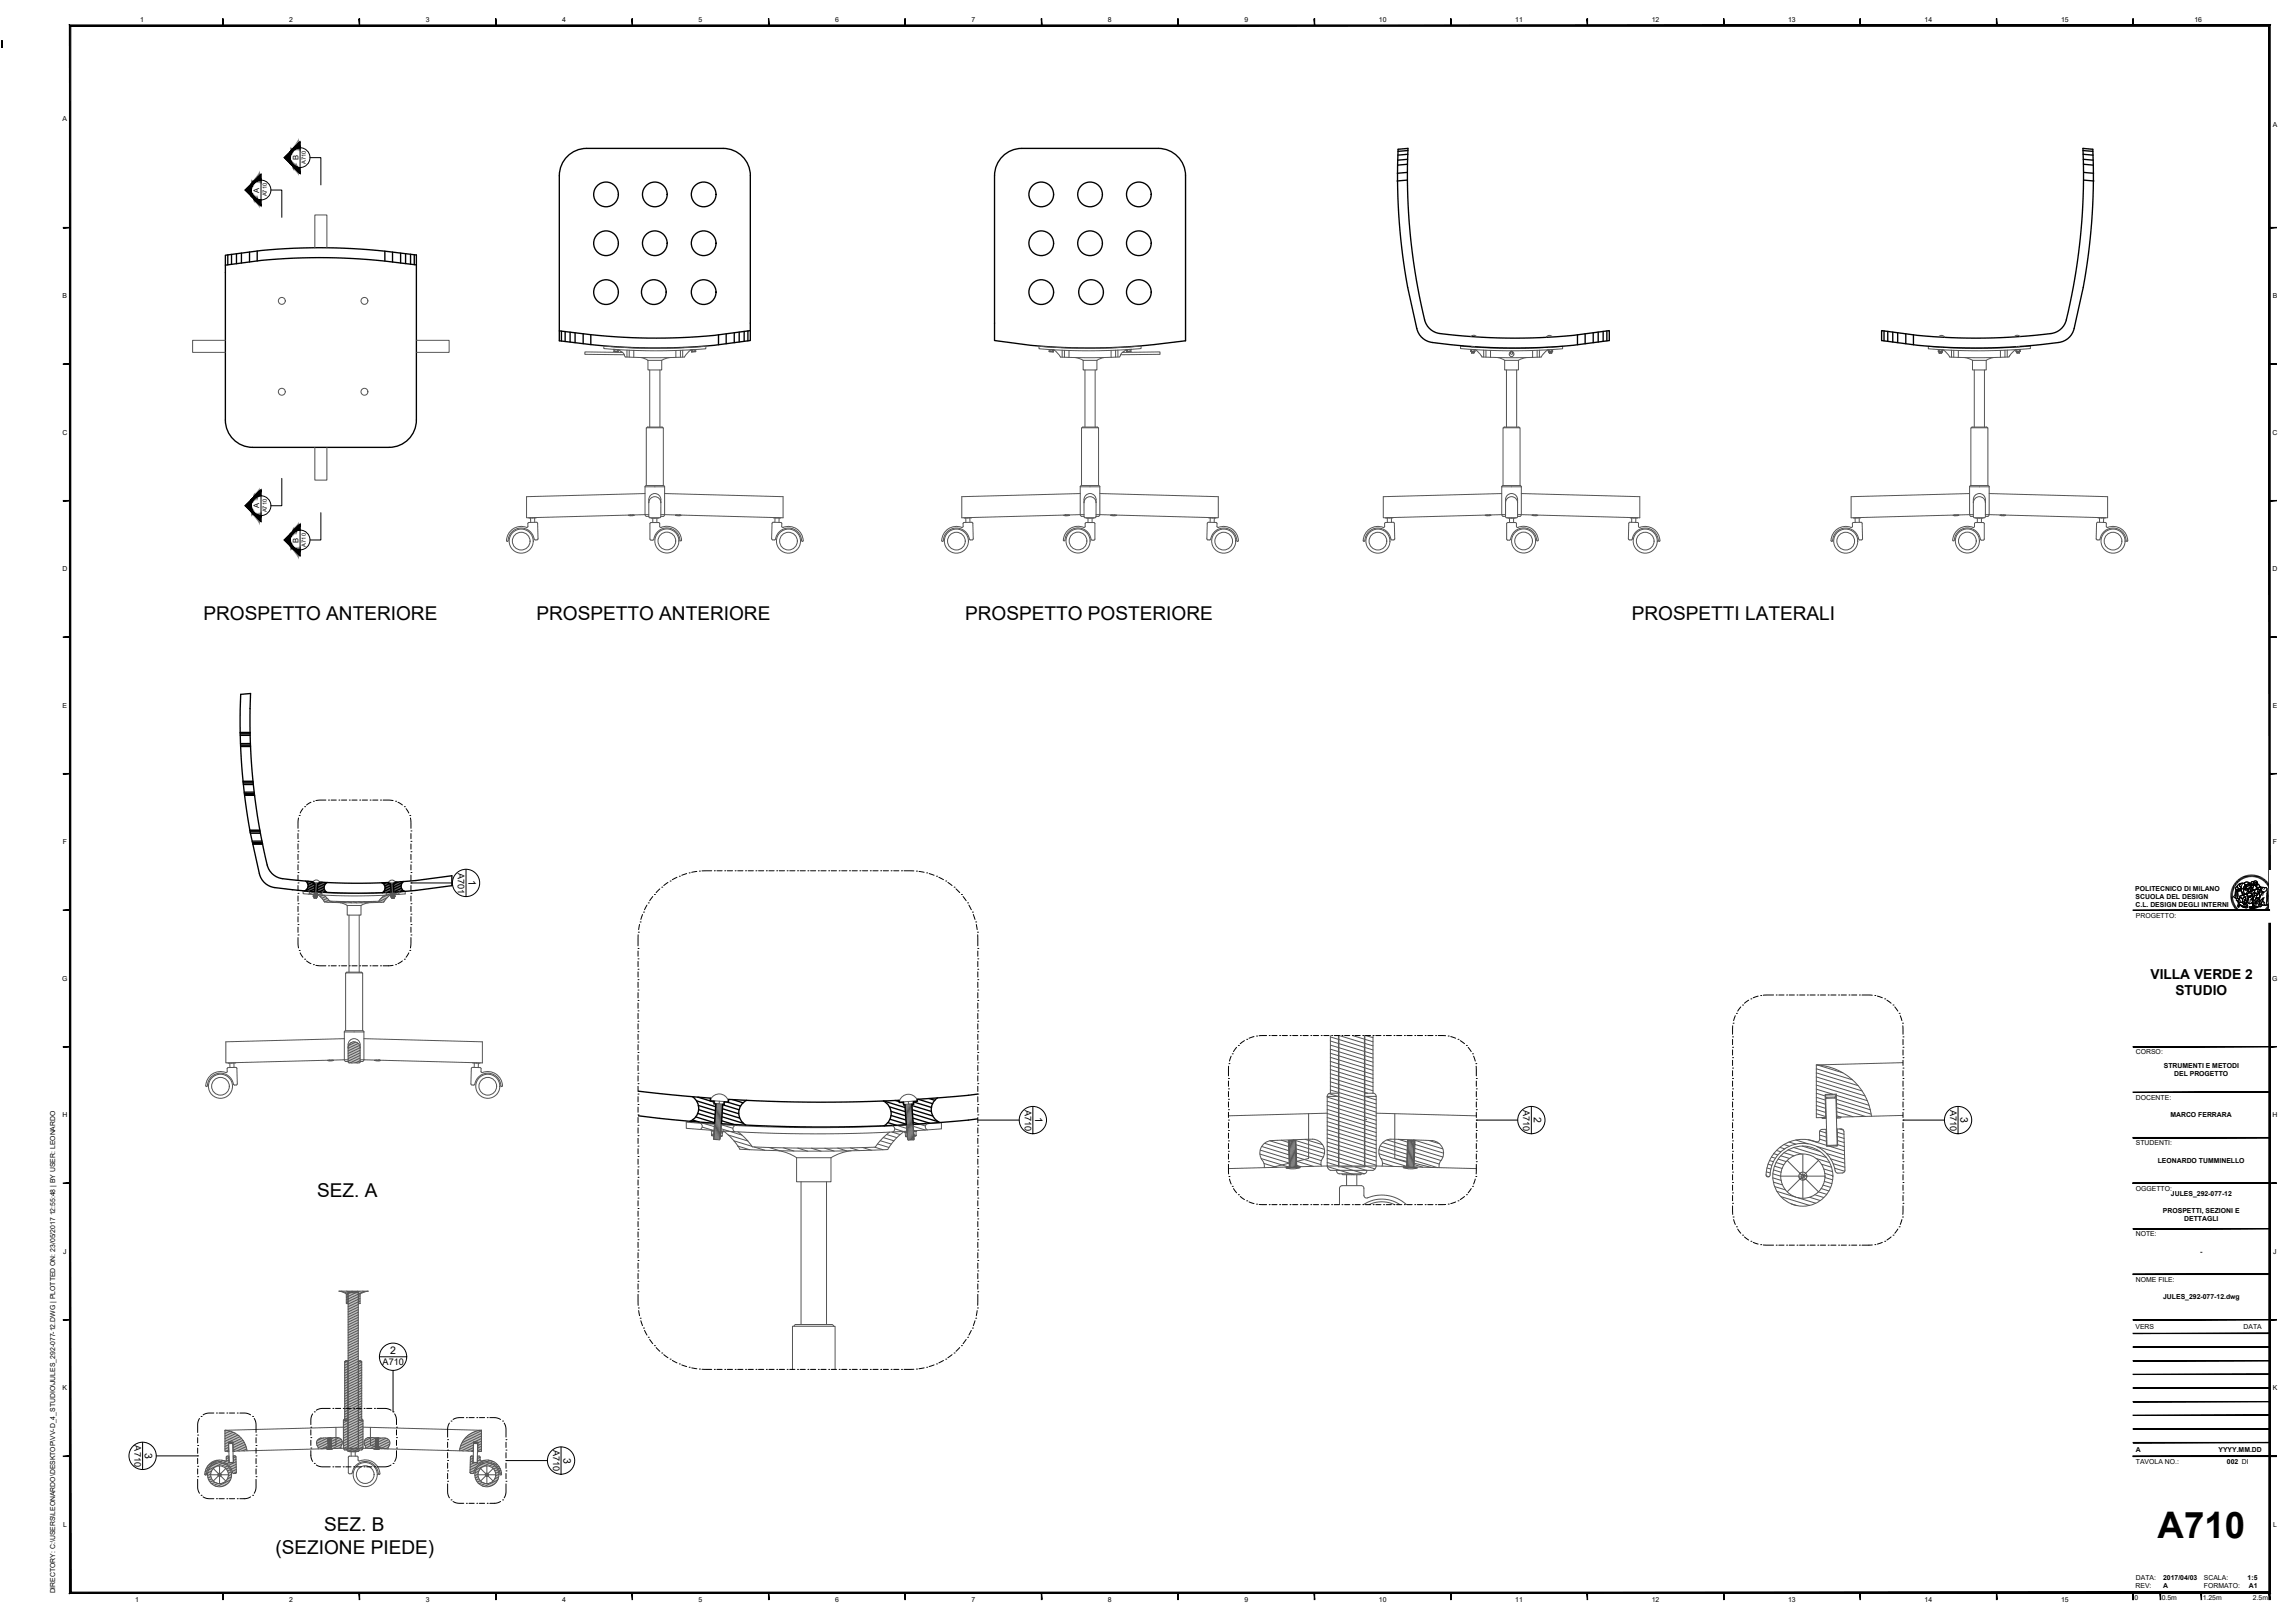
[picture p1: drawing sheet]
<svg xmlns="http://www.w3.org/2000/svg" width="841mm" height="594mm" viewBox="0 0 841 594" stroke-linecap="round" stroke-linejoin="round" font-family="sans-serif">
<defs><g id="words">
<text font-size="13.4" x="790.7" y="563.2">A710</text>
<g font-size="7">
<text x="74.5" y="227.1">PROSPETTO ANTERIORE</text>
<text x="196.6" y="227.1">PROSPETTO ANTERIORE</text>
<text x="353.7" y="227.1">PROSPETTO POSTERIORE</text>
<text x="598" y="227.1">PROSPETTI LATERALI</text>
<text x="116.3" y="438.5">SEZ. A</text>
<text x="118.8" y="560.7">SEZ. B</text>
<text x="100.9" y="569.1">(SEZIONE PIEDE)</text>
</g>
<g font-size="5">
<text x="788.1" y="358.5">VILLA VERDE 2</text>
<text x="797.2" y="364.6">STUDIO</text>
</g>
<g font-size="3.9">
<text x="171.7" y="322.3" transform="rotate(90 171.7 322.3)">1</text>
<text x="379.4" y="409.2" transform="rotate(90 379.4 409.2)">1</text>
<text x="562.1" y="409.2" transform="rotate(90 562.1 409.2)">2</text>
<text x="718.4" y="409.2" transform="rotate(90 718.4 409.2)">3</text>
<text x="143" y="496">2</text>
<text x="53.1" y="532.2" transform="rotate(90 53.1 532.2)">3</text>
<text x="206.5" y="533.9" transform="rotate(90 206.5 533.9)">3</text>
</g>
<g font-size="3.4">
<text x="167.8" y="319.6" transform="rotate(90 167.8 319.6)">A701</text>
<text x="375.6" y="406.4" transform="rotate(90 375.6 406.4)">A710</text>
<text x="558.2" y="406.4" transform="rotate(90 558.2 406.4)">A710</text>
<text x="714.6" y="406.4" transform="rotate(90 714.6 406.4)">A710</text>
<text x="140.2" y="499.9">A710</text>
<text x="49.3" y="529.4" transform="rotate(90 49.3 529.4)">A710</text>
<text x="202.7" y="531.1" transform="rotate(90 202.7 531.1)">A710</text>
</g>
<g font-size="2.8">
<text x="109.3" y="58.7" transform="rotate(-90 109.3 58.7)">B</text>
<text x="95" y="70.5" transform="rotate(-90 95 70.5)">A</text>
<text x="95" y="186.2" transform="rotate(-90 95 186.2)">A</text>
<text x="109.3" y="198.7" transform="rotate(-90 109.3 198.7)">B</text>
</g>
<g font-size="2.5">
<text x="51.3" y="8.2">1</text>
<text x="106" y="8.2">2</text>
<text x="156" y="8.2">3</text>
<text x="206" y="8.2">4</text>
<text x="256" y="8.2">5</text>
<text x="306" y="8.2">6</text>
<text x="356" y="8.2">7</text>
<text x="406" y="8.2">8</text>
<text x="456" y="8.2">9</text>
<text x="505.3" y="8.2">10</text>
<text x="555.3" y="8.2">11</text>
<text x="605.3" y="8.2">12</text>
<text x="655.3" y="8.2">13</text>
<text x="705.3" y="8.2">14</text>
<text x="755.3" y="8.2">15</text>
<text x="804.2" y="8.2">16</text>
<text x="23" y="44.3">A</text>
<text x="832.8" y="46.6">A</text>
<text x="23" y="109.3">B</text>
<text x="832.8" y="109.3">B</text>
<text x="22.9" y="159.3">C</text>
<text x="832.8" y="159.3">C</text>
<text x="22.9" y="209.3">D</text>
<text x="832.8" y="209.3">D</text>
<text x="23" y="259.3">E</text>
<text x="832.8" y="259.3">E</text>
<text x="23" y="309.3">F</text>
<text x="832.9" y="309.3">F</text>
<text x="782.5" y="326.3">POLITECNICO DI MILANO</text>
<text x="782.6" y="329.3">SCUOLA DEL DESIGN</text>
<text x="782.6" y="332.4">C.L. DESIGN DEGLI INTERNI</text>
<text x="782.7" y="336.2">PROGETTO:</text>
<text x="22.8" y="359.3">G</text>
<text x="832.7" y="359.3">G</text>
<text x="782.7" y="386.2">CORSO:</text>
<text x="793" y="391.1">STRUMENTI E METODI</text>
<text x="796.7" y="394.1">DEL PROGETTO</text>
<text x="782.7" y="402.8">DOCENTE:</text>
<text x="22.9" y="409.3">H</text>
<text x="795.4" y="409.3">MARCO FERRARA</text>
<text x="832.8" y="409.3">H</text>
<text x="782.7" y="419.5">STUDENTI:</text>
<text x="790.7" y="425.9">LEONARDO TUMMINELLO</text>
<text x="782.7" y="436.2">OGGETTO:</text>
<text x="795.6" y="438.1">JULES_292-077-12</text>
<text x="792.6" y="444.1">PROSPETTI, SEZIONI E</text>
<text x="800.4" y="447.1">DETTAGLI</text>
<text x="782.7" y="452.8">NOTE:</text>
<text x="23.2" y="459.3">J</text>
<text x="806.2" y="459.3">-</text>
<text x="833.1" y="459.3">J</text>
<text x="782.7" y="469.5">NOME FILE:</text>
<text x="792.7" y="475.7">JULES_292-077-12.dwg</text>
<text x="782.6" y="486.8">VERS</text>
<text x="822.2" y="486.8">DATA</text>
<text x="23" y="509.3">K</text>
<text x="832.8" y="509.3">K</text>
<text x="782.7" y="531.8">A</text>
<text x="813" y="531.8">YYYY.MM.DD</text>
<text x="782.7" y="536.3">TAVOLA NO.:</text>
<text x="816.1" y="536.3">002 DI</text>
<text x="23.1" y="559.3">L</text>
<text x="833" y="559.3">L</text>
<text x="782.6" y="581.7">REV:</text>
<text x="782.7" y="578.8">DATA:</text>
<text x="792.7" y="581.8">A</text>
<text x="792.7" y="578.7">2017/04/03</text>
<text x="807.6" y="578.8">SCALA:</text>
<text x="807.6" y="581.8">FORMATO:</text>
<text x="823.6" y="578.7">1:5</text>
<text x="824.1" y="581.8">A1</text>
<text x="20.2" y="583.6" transform="rotate(-90 20.2 583.6)">DIRECTORY: C:\USERS\LEONARDO\DESKTOP\VV-D_4_STUDIO\JULES_292-077-12.DWG | PLOTTED ON: 23/05/2017 12:55:48 | BY USER: LEONARDO</text>
<text x="49.5" y="586.8">1</text>
<text x="106" y="586.8">2</text>
<text x="156" y="586.8">3</text>
<text x="206" y="586.8">4</text>
<text x="256" y="586.8">5</text>
<text x="306" y="586.8">6</text>
<text x="356" y="586.8">7</text>
<text x="406" y="586.8">8</text>
<text x="456" y="586.8">9</text>
<text x="505.3" y="586.8">10</text>
<text x="555.3" y="586.8">11</text>
<text x="605.3" y="586.8">12</text>
<text x="655.3" y="586.8">13</text>
<text x="705.3" y="586.8">14</text>
<text x="755.3" y="586.8">15</text>
<text x="782.2" y="585.9">0</text>
<text x="792.2" y="585.9">0.5m</text>
<text x="807.2" y="585.9">1.25m</text>
<text x="825.6" y="585.9">2.5m</text>
</g>
<g font-size="2.1">
<text x="112.1" y="60.1" transform="rotate(-90 112.1 60.1)">A710</text>
<text x="97.8" y="72" transform="rotate(-90 97.8 72)">A710</text>
<text x="97.8" y="187.7" transform="rotate(-90 97.8 187.7)">A710</text>
<text x="112.1" y="200.2" transform="rotate(-90 112.1 200.2)">A710</text>
</g>
</g></defs>
<!-- layer: ferramenta -->
<g fill="none" stroke="#545454" stroke-width=".37">
<path d="M115.4 90.7v-12h4.4v12M82.6 124.6h-12v4.5h12M152.6 124.6h12v4.5h-12M221.3 126.8a226.6 226.6 0 0 0 37.4 0v.9a225.1 225.1 0 0 1-37.4 0zM224.9 127.9l1.8 .3zM225 128.7l1.5 .1M225 128.7v.1M225 128.1v.6M225.1 128.8h1.4M225.3 128.1v.6M226.2 128.2v.6M226.6 128.2l-.1 .6"/>
<path d="M226.7 128.1l.5 .3a3.4 3.4 0 0 1 1.9 2.3l9.3 .3 12.4-.2M228.1 129.1l-13.8-.2v.9l14.4 .1M229.8 128.2v2.6M230.6 128.3v2.5M232.2 128.3v2.6M234.7 130.9l2.8 1.1M237.4 132v3.5h5.1v-3.5M237.4 132h5.1M238.1 135.5v20.9M241.8 135.5v20.9M245.4 131l-2.9 1M247.7 128.4v2.5"/>
<path d="M249.4 128.3v2.5M250.2 128.3v2.5M253.2 128.1l-1.3 1.2-1.1 1.5M253.2 128.1h1.8zM253.4 128.2v.6M253.7 128.2v.6M254.6 128.2v.6M254.9 128.1l.1 .6M255 128.7l-1.6 .1M380.8 126.8a226.7 226.7 0 0 0 37.4 0v.9a225.2 225.2 0 0 1-37.4 0zM384.4 128l1.8 .3zM384.5 128.7l1.5 .1"/>
<path d="M384.5 128.1l-.1 .6 1.3 .1h.3l.1-.6M384.8 128.2v.6M385.7 128.2v.6M386.2 128.1l1.4 1.2 1 1.5 12.4 .2 9.3-.3M389.2 128.3v2.5M390.1 128.3v2.5M391.7 128.4v2.5M394 131l2.9 1M396.9 132v3.5h5.1v-3.5M396.9 132h5.1M397.6 135.5v20.9M401.3 135.5v20.9"/>
<path d="M404.7 130.9l-2.7 1.1M407.2 128.3v2.6M408.8 128.3v2.5M409.7 128.2v2.6M411.3 129.1l13.8-.2v.9l-14.4 .1M411.9 128.8l-1 .7-.6 1.2M412.7 128.1l-.8 .7M412.7 128.1l1.8-.2zM412.8 128.2l.1 .6M413.2 128.2v.6M414.1 128.1v.6M414.4 128.1l.1 .6-1.6 .1"/>
<path d="M414.4 128.7l-1.5 .1M535.2 126.8a226.7 226.7 0 0 0 37.4 0v.9a225.2 225.2 0 0 1-37.4 0zM538.9 128l1.7 .1M538.9 128.7l1.6 .1M539 128.1l-.1 .6 1.6 .1v-.6M539 123.3a1.38 1.38 0 0 1 2.2 .1M539.2 129.2l.1 .1M539.3 129v.1M539.3 128.8h.2M539.3 128.9v.1M539.3 129.1v.1M539.3 128.1l-.1 .6"/>
<path d="M539.3 129h.1M539.4 127v.1M539.4 126.9h.1M539.4 126.9v.1M539.5 126.9l-.1 .1M540.1 129.2l-.8 .1M540.2 129l-.9 .1M540.2 129.1h.1M540.2 129.2l-.9 .1M540.2 128.9l-.9 .1M540.2 128.9h.1M540.2 129.1v.1"/>
<path d="M540.2 128.9v.2M540.2 128.2v.6M540.2 128.8v.1M540.3 127l-.7 .1M540.3 127v.1M540.3 127h.1M540.7 128.1l2.3 2.5a164.3 164.3 0 0 0 21.7 .2l1.1-1.5 1.4-1.2M543.7 128.2v2.6M544.5 128.3v2.5M546.2 128.3v2.6M548.7 130.9l2.7 1.1M551.4 132v3.5h5v-3.5"/>
<path d="M551.4 132h5M552.1 135.5v20.9M553.3 129a.92 .92 0 0 1 1.4 .2 .92 .92 0 0 1-.4 1.3h-.7l-.5-.4zM553.5 129.3a.44 .44 0 0 1 .4-.5 .44 .44 0 0 1 .5 .5M555.8 135.5v20.9M559.4 131l-3 1M561.6 128.4v2.5M563.3 128.3v2.5M564.1 128.3v2.5M567.4 128.8l.1 .1M567.5 127.1l.1 .1M567.7 128.9h.1"/>
<path d="M567.7 128.2v.6M567.7 129v.1M567.7 128.9l.9 .1M567.7 129.1l.9 .1M567.7 128.9v.1M567.7 129.3l.9 .1M567.8 129.1v.2M567.8 129.3l.8 .1M568 127.1h.3M568.4 128.9h.2M568.5 127.1h.1M568.6 128.9h.1"/>
<path d="M568.6 129v.1M568.6 128.2l.1 .6M568.6 129.2v.2M568.6 128.9v.1M568.6 128.8v.1M568.7 129.1l-.1 .1M568.8 123.3a1.38 1.38 0 0 0-2.2 .2M568.9 128.1l.1 .6-1.6 .1v-.6M569 128.7l-1.5 .2M569 128l-1.7 .1M706.7 126.8a226.7 226.7 0 0 0 37.4 0v.9a225.2 225.2 0 0 1-37.4 0zM710.2 128l1.8 .1"/>
<path d="M710.3 128.7l1.6 .1M710.3 128.1v.6M710.5 123.3a1.38 1.38 0 0 1 2.1 .2M710.6 129.1l.1 .1M710.6 128.8l.1 .1M710.6 129.4h.8M710.6 128.9l.1 .1M710.7 129.2l-.1 .2M710.7 128.2l-.1 .6M710.7 129l-.1 .1M710.7 128.9h-.1M710.8 127.1h.1"/>
<path d="M710.9 128.9h-.2M711.2 127.1h-.3M711.5 129.3l-.9 .1M711.5 129.1l-.1 .3M711.5 129.1l-.9 .1M711.5 128.9l-.8 .1M711.6 128.9v.1M711.6 129l-.1 .1M711.6 128.2l-.1 .6M711.6 128.9h.1M711.7 127.1v.1M711.9 128.2v.6"/>
<path d="M715.1 128.3v2.5M716 128.3v2.5M717.6 128.4v2.5M719.9 131l2.9 1M722.8 132v3.5h5.1v-3.5M722.8 132h5.1M723.5 135.5v20.9M727.2 135.5v20.9M730.6 130.9l-2.7 1.1M733.1 128.3v2.6M734.7 128.3v2.5M735.6 128.2v2.6"/>
<path d="M738.7 128.2l.1 .6M738.9 127h.1M739 127l.7 .1M739 127v.1M739.1 128.8v.1M739.1 128.2v.6M739.1 129.1v.1M739.1 128.9l.9 .1M739.1 129l.9 .1M739.1 128.9v.2M739.1 129.1h.1M739.1 129.2l.9 .1z"/>
<path d="M739.7 126.9l.1 .1M739.9 126.9v.1M739.9 126.9h.1M739.9 127v.1M740 129v.1M740 128.1v.6M740 129.1v.2M740 128.9v.1M740 128.8h-.3M740.3 123.3a1.38 1.38 0 0 0-2.2 .1M740.3 128.1l.1 .6-1.6 .1M740.3 128.7l-1.5 .1"/>
<path d="M740.4 128l-1.8 .1-2.3 2.5a164.7 164.7 0 0 1-21.8 .2l-1-1.5-1.4-1.2M237.1 156.7l.2-.3h5.3l.3 .3M396.6 156.7l.2-.3h5.3l.3 .3M551 156.7l.3-.3h5.3l.2 .3M722.5 156.7l.2-.3h5.3l.3 .3M115.4 163.9v11.9h4.4v-11.9M236.4 178.3v10.2h1.4M236.4 178.3h7.2v10.2M236.8 177.8v-21.1h6.3v21.1M236.8 177.8h6.3M236.8 177.8l-.4 .5M243.1 177.8l.5 .5"/>
<path d="M395.9 178.3h7.1M395.9 178.3v10.2M396.3 177.8v-21.1h6.3v21.1M396.3 177.8h6.3M396.3 177.8l-.4 .5M402.6 177.8l.5 .5M403 178.3v10.2h-1.3M550.3 178.3v10.2h1.4M550.3 178.3h7.2M550.8 177.8v-21.1h6.2v21.1M550.8 177.8h6.2M550.8 177.8l-.5 .5"/>
<path d="M557 177.8l.5 .5M557.5 178.3v10.2M721.8 178.3h7.1M721.8 178.3v10.2M722.2 177.8v-21.1h6.3v21.1M722.2 177.8h6.3M722.2 177.8l-.4 .5M728.5 177.8l.5 .5M728.9 178.3v10.2h-1.3M193.4 191.8l-.1 1.3a5.6 5.6 0 0 0-7.7 4.9M193.4 191.8l.4-.4 3.2 .1 .2 5.8-.2 .4h-1a5 5 0 0 0-5.3-4.3 5 5 0 0 0-4.7 4.9l-.4-.3M194.4 189.7l.1 1.6"/>
<path d="M195.9 189.7l.1 1.6M196.6 189.6h-2.9M230.4 188.7l2 .1zM230.9 188.6v.1M231 188.6l.1 .1M231.8 188.6h.1M232.4 188.7l-2 .1M236.4 180.8l-43.4 1.1v7.7l43.4-1.1 .5 .6M236.8 189.1h1M237.8 184.1a2.21 2.21 0 0 1 2.2-2.2 2.21 2.21 0 0 1 2.2 2.2M238.5 189.6h2.9M239.2 189.8v1.6"/>
<path d="M240.7 189.8v1.6M241.8 192.8l.1 .3a5.4 5.4 0 0 1 7.7 5h-.3a5 5 0 0 0-4.8-4.8 5 5 0 0 0-5.1 4.5h-1l-.2-.4v-5.8l3.4-.2 .2 1.4M242.2 189.2v-6.2a2.21 2.21 0 0 0-2.2-2.2 2.21 2.21 0 0 0-2.2 2.2v6.2M242.2 189.1h.9M242.2 189.2l-.4 .4h-3.6l-.4-.4M242.2 188.5h1.4M243.6 180.8l43.4 1.1v7.7l-43.4-1.1M243.6 188.5l-.5 .6M247.5 188.7l2.1 .1M247.5 188.6l2.1 .2zM248.1 188.6h.1M248.9 188.6l-.1 .1"/>
<path d="M249 188.6h.1M249 188.6v.1M283.3 189.6h2.9M284 189.7v1.6M285.5 189.7v1.6M294.3 198l-.4 .3a5 5 0 0 0-4.7-4.9 5 5 0 0 0-5.2 4.3h-1l-.2-.4 .2-5.8 3.3-.1 .3 1.7a5.6 5.6 0 0 1 7.7 4.9M353.3 191.4l3.1 .1 .3 5.8-.2 .4h-1.1a5 5 0 0 0-5.2-4.3 5 5 0 0 0-4.7 4.9l-.4-.3M353.3 191.4l-.3 .2-.2 1.5a5.6 5.6 0 0 0-7.7 4.9M353.9 189.7l.1 1.6M355.4 189.7v1.6M356.1 189.6h-2.9M389.9 188.7l2 .1z"/>
<path d="M390.4 188.6v.1M390.4 188.6h.1M390.5 188.6l.1 .1M391.3 188.6h.1M391.9 188.7l-2 .1M395.9 188.5h1.4M395.9 180.8l-43.4 1.1v7.7l43.4-1.1M395.9 188.5l.4 .6M396.3 189.1h1M397.2 184.1a2.42 2.42 0 0 1 .7-2.7 2.42 2.42 0 0 1 2.7-.3 2.21 2.21 0 0 1 1.1 1.9v6.2M397.2 184.1l.1 5.1M397.3 184.1a2.21 2.21 0 0 1 2.2-2.2 2.21 2.21 0 0 1 2.2 2.2"/>
<path d="M397.3 189.2l.4 .4h3.5l.5-.4M397.7 192.8l-.2 .3a5.4 5.4 0 0 0-7.7 5h.3a5 5 0 0 1 4.8-4.8 5 5 0 0 1 5.1 4.5h1l.2-.4v-5.8l-3.3-.2-.2 1.4M398 189.6h2.9M398.7 189.8v1.6M400.2 189.8v1.6M401.7 189.1h.9M403 180.8l43.5 1.1v7.7l-43.5-1.1-.4 .6M407 188.7l2.1 .1M407 188.6l2.1 .2zM407.6 188.6h.1M408.4 188.6l-.1 .1M408.5 188.6v.1"/>
<path d="M442.8 189.6h2.9M443.5 189.7v1.6M445 189.7v1.6M453.8 198l-.4 .3a5 5 0 0 0-4.7-4.9 5 5 0 0 0-5.2 4.3h-1l-.2-.4 .2-5.8 3.3-.1 .3 1.7a5.6 5.6 0 0 1 7.7 4.9M499.6 198l.4 .3a5 5 0 0 1 4.7-4.9 5 5 0 0 1 5.2 4.3h1l.2-.4-.2-5.8-3.3-.1-.3 1.7a5.6 5.6 0 0 0-7.7 4.9M508.4 189.7v1.6M509.9 189.7v1.6M510.6 189.6h-2.9M544.3 188.7l2.1 .1zM544.9 188.6v.1M545 188.6l.1 .1M545.8 188.6h.1"/>
<path d="M546.4 188.7l-2.1 .1M550.3 180.8l-43.4 1.1v7.7l43.4-1.1 .5 .6M550.8 189.1h.9M551.7 184.1a2.21 2.21 0 0 1 2.2-2.2 2.21 2.21 0 0 1 2.2 2.2M552.5 189.6h2.9M553.2 189.8v1.6M554.7 189.8v1.6M555.7 192.8l.2 .3a5.4 5.4 0 0 1 7.7 5h-.3a5 5 0 0 0-4.8-4.8 5 5 0 0 0-5.1 4.5h-1.1l-.2-.4 .1-5.8 3.3-.2 .2 1.4M556.1 189.2l-.4 .4h-3.6l-.4-.4M556.1 189.2v-6.2a2.21 2.21 0 0 0-2.2-2.2 2.21 2.21 0 0 0-2.2 2.2v6.2M556.1 188.5h1.4M556.1 189.1h.9"/>
<path d="M557.5 180.8l43.4 1.1v7.7l-43.4-1.1M557.5 188.5l-.4 .6M561.5 188.7l2 .1M561.5 188.6l2 .2zM562.1 188.6h.1M562.9 188.6l-.1 .1M563 188.6v.1M596.7 197.3l.2-5.8 3.4-.1 .3 1.7a5.6 5.6 0 0 1 7.7 4.9M596.7 197.3l.4 .4h.8a5 5 0 0 1 5.3-4.3 5 5 0 0 1 4.7 4.9l.4-.3M597.3 189.6h2.9M598 189.7l-.1 1.6M599.5 189.7l-.1 1.6"/>
<path d="M671 198l.4 .3a5 5 0 0 1 4.7-4.9 5 5 0 0 1 5.2 4.3h1.1l.1-.4-.2-5.8-3.3-.1-.3 1.7a5.6 5.6 0 0 0-7.7 4.9M679.8 189.7v1.6M681.3 189.7l.1 1.6M682 189.6h-2.9M715.8 188.7l2 .1zM716.3 188.6v.1M716.4 188.6l.1 .1M717.2 188.6h.1M717.8 188.7l-2 .1M721.8 188.5h1.4M721.8 180.8l-43.4 1.1v7.7l43.4-1.1M721.8 188.5l.4 .6"/>
<path d="M723.1 184.1a2.42 2.42 0 0 1 .7-2.7 2.42 2.42 0 0 1 2.7-.3 2.21 2.21 0 0 1 1.1 1.9v6.2M723.1 184.1l.1 5h-1M723.2 184.1a2.21 2.21 0 0 1 2.2-2.2 2.21 2.21 0 0 1 2.2 2.2M723.2 189.2l.4 .4h3.5l.5-.4M723.6 192.8l-.2 .3a5.4 5.4 0 0 0-7.7 5h.3a5 5 0 0 1 4.8-4.8 5 5 0 0 1 5.1 4.5h1l.2-.4v-5.8l-3.3-.2-.2 1.4M723.9 189.6h2.9M724.6 189.8v1.6M726.1 189.8v1.6M727.6 189.1h.9M728.9 180.8l43.5 1.1v7.7l-43.5-1.1-.4 .6M732.9 188.6l2.1 .2zM732.9 188.7l2.1 .1"/>
<path d="M733.5 188.6h.1M734.3 188.6l-.1 .1M734.4 188.6v.1M768.7 189.6h2.9M769.4 189.7v1.6M770.9 189.7v1.6M779.7 198l-.4 .3a5 5 0 0 0-4.7-4.9 5 5 0 0 0-5.2 4.3h-1l-.2-.4 .2-5.8 3.3-.1 .3 1.7a5.6 5.6 0 0 1 7.7 4.9M113.1 326.6l.3 .5-.3 .4M113.4 327.1l1.7 .6M113.7 326.6l1.5 .5M114.7 327.6l.4 .2M114.8 328.3l.3 .1"/>
<path d="M114.8 328.2l.3 .1M114.8 327.7v.6M114.9 322.7a1.3 1.3 0 0 1 1.4-.3 1.3 1.3 0 0 1 .9 1l-2.5-.1zM115.1 328.7v.1M115.1 329l.9-.1zM115.1 328.5v.1M115.1 328.4v.1M115.1 328.8v.2M115.1 328.2l.1 .1M115.1 327.6l-4-.3v-.9l4.1 .3-.1 1.7-.3-.1M115.1 328.6v.1M115.1 328.5h.1"/>
<path d="M115.2 328.3l-.1 .1M115.2 327.9v.1M115.2 328.2h-.1M115.2 327.7v.2M115.2 328v.2M115.2 327.6v.1M115.2 327.9h.1M115.2 327.3v.1M115.2 327.7h.1M115.2 327.1v.1M115.2 327.5v.1M115.2 327.4v.1"/>
<path d="M115.2 326.8l.1 .1M115.2 327.2v.1M115.2 326.6l.1 .2M115.2 323.3v.4l1.4 .1v-.4M115.3 327.1h-.1M115.3 326.9l-.1 .2M115.3 326.8h.1M115.3 326.6h.1M115.3 326.4v.2M115.3 326.3v.2M115.3 325.7v.1M115.3 326.1v.2"/>
<path d="M115.3 326v.1M115.3 325.5v.2M115.3 325.8v.2M115.3 325.7h.1M115.4 325.2v.2M115.4 325.1v.1M115.4 325.5h-.1M115.4 325.3v.2M115.4 324.7v.2M115.4 325.2h.1M115.4 324.6l.9 .2M115.4 324.4v.2"/>
<path d="M115.4 324.9v.2M115.4 324.1v.2M115.4 324.6h.1M115.4 324.4h.1M115.4 324l.1 .1M115.4 323.7l.1 .1M115.4 324.3v.1M115.4 323.8l.1 .1M115.5 324.1h-.1M115.5 323.9l-.1 .1M115.5 323.8h.1M115.9 323.4v.3l-.4 .1"/>
<path d="M116 328.7l-.9 .1M116 328.7v.2M116 328.6v.1M116 328.6l-.9 .1M116 328.4l-.9 .1M116 328.4h.1M116 328.2l-.8 .1M116.1 328.2v.1M116.1 328.1l-.9 .1M116.1 328.1h.1M116.1 328.4l-.1 .2M116.1 327.9l-.9 .1"/>
<path d="M116.1 328.3l-.1 .1M116.1 327.9v.2M116.1 327.8h.1M116.1 327.8l-.9 .1M116.1 328.1l-.1 .1M116.1 327.6h.1M116.1 327.6l-.9 .1M116.1 327.8v.1M116.1 327.5v.1M116.1 327.5l-.9 .1M116.1 327.6v.2M116.1 328.4l.2 .1"/>
<path d="M116.1 327.3l-.9 .1M116.1 327.3v.2M116.1 327.1l-.9 .1M116.1 327.1l.1 .1M116.1 327h.1M116.1 327l-.9 .1M116.1 328h.3M116.1 326.8l-.8 .1M116.1 326.8v.2M116.2 327.2l-.1 .1M116.2 327.7h.3M116.2 326.7l-.9 .1"/>
<path d="M116.2 326.7h.1M116.2 327l-.1 .1M116.2 326.5h.1M116.2 326.5l-.9 .1M116.2 327.4l3 .9M116.2 326.4h-.9M116.2 326.2h.1M116.2 326.7v.1M116.2 326.4h.1M116.2 326.2l-.9 .1M116.2 326v.2M116.2 326.5v.2"/>
<path d="M116.2 326l-.9 .1M116.2 326.4v.1M116.2 325.9l-.9 .1M116.2 326.2v.2M116.2 325.9h.1M116.2 325.7v.2M116.2 326.8l-.1 1.7 .2-.1M116.2 326.8a223.8 223.8 0 0 0 27.1 .1l.1 1.7M116.2 326.8l1.7 .5M116.2 325.7l-.9 .1M116.2 325.6h.1M116.2 325.6l-.9 .1"/>
<path d="M116.2 325.9v.1M116.2 325.4l-.8 .1M116.3 325.4v.1M116.3 325.3l-.9 .1M116.3 325.6l-.1 .1M116.3 325.1l-.9 .1M116.3 325.3l-.1 .1M116.3 325.4l-.1 .2M116.3 324.9l-.9 .1M116.3 325.1h.1M116.3 324.9v.2M116.3 324.8l-.9 .1"/>
<path d="M116.3 324.8h.1M116.3 325.1v.2M116.3 324.5l-.9 .1M116.3 324.5h.1M116.3 324.3l-.9 .1M116.3 324.8v.1M116.3 324.3h.1M116.3 324.2l-.9 .1M116.3 324.2v.1M116.3 324l-.8 .1M116.3 324h.1M116.3 324.5v.1"/>
<path d="M116.3 323.8l-.8 .1M116.4 324.3l-.1 .2M116.4 323.8v.1M116.4 324l-.1 .2M116.4 327.8l-.1 .7M116.4 323.9v.1M116.4 323.8h.1M116.5 327.7a224.4 224.4 0 0 0 26.9 .1M116.5 327.7l-.3 .1M116.5 327.7l2.1 2.2M117.2 328.3l2.9 .9M118.1 329.2l2.6 .8"/>
<path d="M118.2 326.9l-.3 .4 .3 .5M118.6 329.9l1.8 .6M118.7 327.8l2.1 2.2 9 .2 9-.1 2.1-2.2M121 330.1l1.6 .5M123.2 330.1l1.6 .5M124.5 330.6l2.8 1M125.3 330.2l1.5 .5M127.2 331.6v3.6h5.1v-3.6M127.2 331.6h5.1M127.4 330.2l1.5 .5M127.9 335.2v20.9M129.4 330.2l1.4 .5"/>
<path d="M131.4 330.2l1.4 .5M131.6 335.2v20.9M133.3 330.2l1.3 .4M135.1 330.2l1.3 .4M135.2 330.6l-2.9 1M136.9 330.2l1.3 .3M138.7 330.1l1.2 .4M139.1 329.6l1.7 .5M139.5 329.1l1.6 .5M140 328.7l1.5 .5M140.4 328.2l1.5 .5M141.2 327.9l1.2 .3"/>
<path d="M141.3 327l.3 .4-.2 .5M141.6 327.4l1.4 .4-1.3 1.2-1.1 1.4a167.4 167.4 0 0 1-21.8-.2l-.2-.3M142 326.9l1.4 .4M142.5 322.9a1.3 1.3 0 0 1 1.4-.5 1.3 1.3 0 0 1 1 .9l-2.5 .2zM143.1 327.8l.3 .1M143.1 327.8v.1M143.1 323.8l.1 .1M143.2 327.9v.6M143.2 324.1v.1M143.2 324.2v.2M143.2 323.9l.9 .1M143.2 323.9v.1"/>
<path d="M143.2 324.4v.1M143.2 328.5l.2 .1M143.2 324.1h.9M143.2 324.1h.1M143.2 324.2l.9 .1M143.2 324.2h.1M143.2 324.4l.9 .1M143.2 324.4h.1M143.2 324.9l.1 .1M143.3 324.7l.8 .1M143.3 324.8l-.1 .1M143.3 324.7v.1"/>
<path d="M143.3 324.8l.9 .2M143.3 325.2v.1M143.3 325l.9 .1M143.3 325v.1M143.3 325.3v.2M143.3 325.2h.1M143.3 325.2h.9M143.3 325.5v.1M143.3 325.3h.1M143.3 325.3l.9 .1M143.3 325.5l.9 .1M143.3 325.5h.1"/>
<path d="M143.3 325.8v.1M143.3 325.6l.9 .1M143.3 325.8l.9 .1M143.3 325.6v.2M143.3 326.1l.1 .1M143.3 325.9l.9 .1M143.3 325.9l.1 .2M143.3 326.3l.1 .1M143.3 326.1l1 .2M143.4 326.4v.2M143.4 326.2l.8 .1M143.4 326.6v.1"/>
<path d="M143.4 326.1h-.1M143.4 326.4l.9 .1M143.4 326.4h-.1M143.4 326.2l-.1 .1M143.4 326.6l.9 .1M143.4 326.9v.1M143.4 327.9h-.3M143.4 326.7l.9 .1M143.4 326.6h.1M143.4 327.1v.3M143.4 326.7v.2M143.4 326.9l.9 .1"/>
<path d="M143.4 326.9h.1M143.4 327l.9 .1M143.4 327.4v.1M143.4 327.2l.9 .1M143.4 327v.1M143.4 327.5l.1 .2M143.4 328.5h-.2M143.4 327.3l.9 .1M143.4 327.3v.1M143.4 327.5l.9 .1M143.5 327.5h-.1M143.5 327.7l.9 .1"/>
<path d="M143.5 328v.1M143.5 327.8l.9 .1M143.5 327.7v.1M143.5 328.2v.1M143.5 328l.9 .1M143.5 327.8v.2M143.5 328h.1M143.5 328.1l.9 .1M143.5 328.5v.1M143.5 328.1v.1M143.5 328.3l.9 .1M143.5 328.6l.9 .4"/>
<path d="M143.5 328.3v.1M143.5 328.5h.9M143.5 328.4v.1M143.5 328.8l.1 .1M143.5 328.6l.9 .1M143.5 328.6h.1M143.5 328.8h.1M143.5 328.9l.9 .1M143.6 328.9l.8 .1M143.6 323.4l.1 .4h.4M144.1 323.8v.1M144.1 324v.1"/>
<path d="M144.1 324.1v.1M144.1 323.9v.1M144.1 324.3h.1M144.1 323.8h.1M144.1 324.5h.1M144.1 324.6v.2M144.1 324.6l-.8 .1M144.1 324.2v.1M144.1 324.8l.1 .1M144.1 324.3v.2M144.2 324.5l-.1 .1M144.2 325.2v.1"/>
<path d="M144.2 325v.1M144.2 325.4h.1M144.2 325.6h.1M144.2 325.1v.1M144.2 325.3v.1M144.2 325.7h.1M144.2 325.4v.2M144.2 325.9v.1M144.2 325.6v.1M144.2 326l.1 .2M144.2 325.7v.2M144.3 326.3v.1"/>
<path d="M144.3 326.5h.1M144.3 326.7h.1M144.3 326.8v.2M144.3 326.4v.1M144.3 326.8l-.9 .1M144.3 323.4v.3l-1.3 .1v-.3M144.3 327h.1M144.3 326.5v.2M144.3 327.1v.1M144.3 326.7v.1M144.3 327.3v.1M144.3 327v.1"/>
<path d="M144.3 327.4v.2M144.3 327.6h.1M144.3 327.2v.1M144.4 327.9h.1M144.4 327l1.7 .6M144.4 327.6v.2M144.4 327.8l4.1-.4v-.9l-4.2 .3 .2 1.7M144.4 328.1h.1M144.4 327.8v.1M144.4 328.2h.1M144.4 327.9v.2M144.4 328.4v.1"/>
<path d="M144.4 327.7l.4 .1M144.4 328.1v.1M144.4 328.5v.1M144.4 328.7v.1M144.4 328.3v.1M144.4 328.6v.1M144.4 328.3l.4 .1M144.7 327.8l.1 .6M144.8 328.4l-.3 .1M144.8 328.4h-.3M144.8 327.7l-.4 .1M145.3 326.7l.8 .3"/>
<path d="M146.4 326.7l-.3 .4 .3 .5M126.6 356.3h6.3v21.2h-6.3zM126.9 356.3l.2-.2h5.3l.3 .2M126.2 378v10.2h1.4M126.2 378h7.2M126.7 377.5l-.5 .5M132.9 377.5l.5 .5M133.4 378v10.2M487.5 379.8l3 .9M487.5 379.3v21.1h3M490.5 379.3v48.1h9.7v-48.1M490.7 379.3v47.8h9.3v-47.8"/>
<path d="M490.8 379.3l9.2 2.8M495.7 379.3l4.3 1.3M500.6 379.3l2.5 .8M503.1 379.3v21.1h-2.9M84.2 389.4l.1 1.6M85.7 389.4l.1 1.6M86.4 389.2l-2.9 .1M86.8 391.3l-.4-.4-3 .2-.3 1.7a5.5 5.5 0 0 0-7.6 5.1l.5-.2M86.8 391.3l.2 5.7-.4 .4h-.8a4.9 4.9 0 0 0-5.1-4.3 4.9 4.9 0 0 0-4.7 4.6M120.2 388.3l2 .1zM120.7 388.3h.1M120.8 388.3h.1"/>
<path d="M121.6 388.3h.1M122.2 388.4l-2 .1M126.2 380.4l-43.4 1.2v7.7l43.4-1.1 .4 .6h1M127.6 388.8l1.5 .5M127.6 388.2l3.4 1.1M127.6 387.7l4.4 1.3M127.6 387.1l4.4 1.3M127.6 386.5l4.4 1.3M127.6 385.9l4.4 1.3M127.6 385.3l4.4 1.3M127.6 384.7l4.4 1.3M127.6 384.1l4.4 1.3"/>
<path d="M127.6 383.8v5M127.6 383.8a2.21 2.21 0 0 1 2.2-2.2 2.21 2.21 0 0 1 2.2 2.2M127.6 383.5l4.4 1.3M127.7 382.9l4.3 1.3M128 382.4l4 1.2M128.5 382l3.3 1M129.3 381.6l2 .6M132 382.6v6.2h.9l.5-.7M132 388.2h1.4M132 388.8l-.4 .5h-3.6l-.4-.5M132 382.6a2.21 2.21 0 0 0-2.2-2.2 2.21 2.21 0 0 0-2.2 2.2v1.2M133.4 380.4l43.4 1.2v7.7l-43.4-1.1"/>
<path d="M137.3 388.3h2.1zM137.3 388.4l2.1 .1M137.9 388.3h.1M138.7 388.3h-.1M138.8 388.3h.1M172.7 391.3l.4-.4 3 .2 .4 1.7a5.4 5.4 0 0 1 7.5 5.1h-.3a5 5 0 0 0-4.7-4.8 5 5 0 0 0-5.2 4.3h-.8l-.4-.4 .1-5.7M173.1 389.2l2.9 .1M173.8 389.4v1.6M175.3 389.4v1.6M487.5 399.2l3 .9M487.5 397.7l3 .9M487.5 396.2l3 .9"/>
<path d="M487.5 394.7l3 .9M487.5 393.2l3 .9M487.5 391.7l3 .9M487.5 390.2l3 1M487.5 388.8l3 .9M487.5 387.3l3 .9M487.5 385.8l3 .9M487.5 384.3l3 .9M487.5 382.8l3 .9M487.5 381.3l3 .9M490.7 398.7l9.3 2.8M490.7 397.2l9.3 2.8"/>
<path d="M490.7 395.7l9.3 2.8M490.7 394.2l9.3 2.9M490.7 392.7l9.3 2.9M490.7 391.2l9.3 2.9M490.7 389.7l9.3 2.9M490.7 388.2l9.3 2.9M490.7 386.7l9.3 2.9M490.7 385.2l9.3 2.9M490.7 383.7l9.3 2.9M490.7 382.2l9.3 2.9M490.7 380.7l9.3 2.9M500.2 398.6l2.9 .9"/>
<path d="M500.2 397.1l2.9 .9M500.2 395.6l2.9 .9M500.2 394.1l2.9 .9M500.2 392.6l2.9 .9M500.2 391.1l2.9 .9M500.2 389.6l2.9 .9M500.2 388.1l2.9 .9M500.2 386.6l2.9 .9M500.2 385.1l2.9 1M500.2 383.7l2.9 .9M500.2 382.2l2.9 .9M500.2 380.7l2.9 .9"/>
<path d="M665.6 390v19.4l3.5-.1M665.6 398.9l6.1 1.9M665.6 397.4l18.7 5.7M665.6 395.9l17.8 5.5M665.6 394.4l16.8 5.2M665.6 392.9l15.3 4.7M665.6 391.5l13.2 4M665.6 390a21.4 21.4 0 0 1 20.2 18.8M666 390.1l9.3 2.8M697.4 389.2l-31.8 .8M256.7 411.4a1.24 1.24 0 0 1 .7 1.2 1.24 1.24 0 0 1-.8 1.1M257.3 412.8l4.3 1.3"/>
<path d="M258 411.5l3.8 1.2M260.6 414v.3h1M260.8 415.3l.8 .3M260.8 414.3l-.1 1.5h.8M261.2 401.6a3.3 3.3 0 0 1 3.4-.8 3.3 3.3 0 0 1 2.1 2.7l-6.2-.4v-.6zM261.6 416.6v.3M261.6 416.9v.4M261.6 416.5v.1M261.7 414l-10.2-.7v-2.3l10.3 .8-.3 4.2-.7-.2M261.7 416.2l-.1 .3M261.7 415.4v.4M261.8 415l-.1 .4"/>
<path d="M261.8 414.6v.4M261.8 413.5v.3M261.8 414.2v.4M261.8 413.8v.4M261.9 413.4l-.1 .1M261.9 413v.4M261.9 412.6v.4M261.9 403.2v1l3.3 .2 .1-1M261.9 412.2v.4M262 410.7v.4M262 411.4v.8M262 411.1v.3"/>
<path d="M262.1 409.6v.3M262.1 410.3v.4M262.1 409.9v.4M262.1 409.5v.1M262.2 409.1l-.1 .4M262.2 408.7v.4M262.2 408.3v.4M262.3 407.9l-.1 .4M262.3 406.8v.3M262.3 407.5v.4M262.3 407.1v.4M262.3 406.7v.1"/>
<path d="M262.4 406.4l-.1 .3M262.4 406v.3M262.4 404.2l.1 .2M262.4 405.6v.4M262.4 405.2v.4M262.5 404.8l-.1 .4M262.5 404.4v.4M263.6 403.3l-.1 1-1 .1M263.8 417.1l-2.2 .2M263.8 417.1l-.2 .4-2-.2M263.8 416.7l-2.2 .2M263.8 416.7v.4"/>
<path d="M263.9 416.3l-2.3 .2M263.9 416.3l-.1 .4M263.9 415.9v.4M263.9 415.9l-2.2 .3M263.9 415.5l-2.2 .3v.3M263.9 415.5v.4M263.9 415.1v.4M263.9 415.1l-2.2 .3M264 414.7l-2.3 .3M264 414.7l-.1 .4M264 414.4l-2.2 .2M264 414.3v.4"/>
<path d="M264 414l-2.2 .2M264 414v.3M264.1 413.6l-2.3 .2M264.1 413.6l-.1 .4M264.1 413.2l-2.2 .2M264.1 413.2v.4M264.1 412.8v.4M264.1 412.8l-2.2 .2M264.1 412.4l-2.2 .2M264.1 412.4v.4M264.2 414.9l.5 .2M264.2 412l-.1 .4"/>
<path d="M264.2 411.6l-2.2 .2M264.2 411.6v.4l-2.3 .2M264.2 414.2l.8 .1M264.2 410.8l-2.2 .3M264.2 410.8v.4M264.3 413.4l7.6 2.4M264.3 410.4l-2.3 .3M264.3 410.4v.4M264.3 411.3l-2.3 .2M264.3 411.3l-.1 .3M264.3 410l-2.2 .3M264.3 410v.4"/>
<path d="M264.3 409.6l-2.2 .3M264.3 409.6v.4M264.4 409.3l-2.3 .2M264.4 409.2l-.1 .4M264.4 412l4.2 1.2M264.4 408.9l-2.2 .2M264.4 408.9v.4M264.4 408.5l-2.2 .2M264.4 408.5v.4M264.4 408.1l-2.2 .2M264.5 407.7v.1M264.5 407.7l-2.2 .2"/>
<path d="M264.5 407.3l-2.2 .2M264.5 407.3v.4M264.5 406.9l-2.2 .2M264.5 406.9v.4M264.5 407.8l-.1 .7M264.5 406.5l-2.2 .2M264.6 406.5l-.1 .4M264.6 406.1l-2.2 .3M264.6 406.1v.4M264.6 416l-.5 .2 .3-4.3a568.1 568.1 0 0 0 67.7 .2l.3 4.2M264.6 405.7l-2.2 .3M264.6 405.7v.4"/>
<path d="M264.6 405.3l-2.2 .3M264.6 405.3v.4M264.7 404.9l-2.3 .3M264.7 404.9l-.1 .4M264.7 404.6l-2.2 .2M264.7 404.6v.3M264.8 414.5l-.1 1.5h-.6M264.8 404.4l-.1 .1M265 414.3a571.4 571.4 0 0 0 67.3 0M265 414.3v.3l-.8-.1M265.1 414.3l3.2 2.8 2.1 2.7M266.9 415.7l7.2 2.2"/>
<path d="M269 417.8l6.6 2.1M269.4 412.2a1.25 1.25 0 0 0-.8 1.1 1.25 1.25 0 0 0 .6 1.2M270.4 414.6l3.2 2.8 2.1 2.7a584.3 584.3 0 0 0 45 .1 21.8 21.8 0 0 1 5.3-5.5M270.4 419.8l4.3 1.3M270.4 419.8l.7 1.1M321.6 419l4.2 1.3M322.6 417.8l4 1.2M323.7 416.6l3.9 1.2M324.9 415.5l3.8 1.2M326.8 414.6l3.1 1M327 412.3a1.24 1.24 0 0 1 .9 1.1 1.24 1.24 0 0 1-.6 1.2M327.9 413.4l3.4 1.1"/>
<path d="M328.9 412.2l3.3 1.1M330.6 401.6a3.2 3.2 0 0 1 5.4 1.6l-6.3 .5a2.25 2.25 0 0 1 .9-2.1zM331.4 414.4a21.1 21.1 0 0 0-6.1 6.6 573.3 573.3 0 0 1-54.2-.1M331.4 414.4l.1 .3 .8-.1M331.5 414.5l.8 .3M331.7 404.5l.1 .2M331.7 414.7l.1 1.5 .6-.1M331.8 404.7l2.2 .2M331.8 404.7v.4M331.8 405.1l2.2 .2M331.8 405.1v.4M331.8 416.1l.1 .1"/>
<path d="M331.8 405.5l2.3 .2M331.9 405.4v.8M331.9 405.8l2.2 .3M331.9 416.2l.5 .1M331.9 406.2l2.2 .3M331.9 406.2v.4M332 407l2.2 .3M332 407v.4M332 407.4l2.2 .3M332 407.4v.4M332 407.8l2.2 .2M332 407.8v.4"/>
<path d="M332 408.2l2.3 .2M332 408.2l.1 .4M332.1 408.6l2.2 .2v.4M332.1 408.6v.4M332.1 409v.4M332.1 409l2.2 .2M332.1 409.4l2.2 .2M332.1 409.4l.1 .4M332.2 409.8l2.2 .2M332.2 409.8v.4M332.2 410.2l2.2 .2M332.2 410.2v.3"/>
<path d="M332.2 410.6l2.2 .2M332.2 410.5l.1 .8M332.2 410.9l2.3 .3M332.3 411.3v.4M332.3 411.3l2.2 .3M332.3 411.7l2.2 .3M332.3 411.7v.4M332.3 412.1l2.2 .3M332.3 412.1v.4M332.3 412.5l2.3 .2M332.3 412.5l.1 .4M332.4 412.9l2.2 .2"/>
<path d="M332.4 412.9v.4M332.4 413.3l2.2 .2v.4M332.4 413.3v.4M332.4 413.7v.1M332.5 414.1v.4M332.5 414.1l2.2 .2M332.5 415.3l.1 .3M332.5 414.5l2.2 .2M332.5 414.5v.8M332.5 414.9l2.2 .2M332.5 415.3l2.3 .2M332.5 415.2v.1"/>
<path d="M332.6 415.6l2.2 .3M332.6 415.6v.4M332.6 416l2.2 .3M332.6 416v.4M332.6 416.8l2.3 .3M332.6 416.8l.1 .4M332.7 417.2l2.2 .3-2 .1zM332.9 403.4v1l1.1 .1M334 404.5v.4M334 404.9l.1 .1M334 405.3l.1 .4M334.1 405.7v.8"/>
<path d="M334.1 404.3l-.1 .2M334.1 405v.3M334.1 406.5l.1 .4M334.1 406.9l-2.2-.3 .1 .4M334.2 406.9v.4M334.2 407.3h.1M334.2 407.6v.4M334.2 408l.1 .4M334.3 407.3l-.1 .3M334.3 408.4v.4M334.3 409.2l.1 .8M334.4 410v.4"/>
<path d="M334.4 410.4v.4M334.4 410.8l.1 .4M334.5 411.2v.1M334.5 411.6v.4M334.5 412v.3M334.5 411.3v.3M334.5 412.4l.1 .3M334.5 411.9l-2.3 .2M334.5 403.3l.1 1-3.3 .2-.1-.9M334.6 412.7v.4M334.6 413.1v.4M334.6 413.9l-2.2-.1 .1 .3"/>
<path d="M334.6 413.9l.1 .4M334.7 414.3v.4M334.7 414.7v.4M334.7 412.5l4.4 1.4M334.7 415.1l.1 .1M334.8 415.5v.4M334.8 415.9v.4M334.8 415.2v.3M334.8 414.1l1 .3M334.8 416.3v.4M334.8 414.2l10.2-.7v-2.3l-10.3 .7 .3 4.3 .7-.3M334.8 416.7l-2.2-.3 .1 .4"/>
<path d="M334.8 416.7l.1 .4M334.9 417.1v.3M334.9 415.6l.9 .2M335.6 414.4l.2 1.5-.9 .1M335.9 414.1v.3l-1.1 .1M337.1 411.8l2 .6M339.8 411.6a1.24 1.24 0 0 0-.7 1.1 1.24 1.24 0 0 0 .8 1.1M462.4 419.9l9.9 3M463.4 418.7l8.8 2.7M465.3 417.8l6.9 2.1M469.5 417.6l2.6 .8M472.5 417.9h2l.2 .4"/>
<path d="M472.5 417.9l2.2 .4M472.5 417.9v.8M472.5 418.3l2.2 .3 .1 .3M472.5 418.7l2.2 .3M472.5 418.7v.4M472.5 419.1l2.2 .3M472.5 419.1v.4M472.5 419.5l2.2 .3M472.5 419.5v.4M472.5 419.9l2.3 .3M472.5 419.9l.1 .8M473.9 417.5l.7 .2"/>
<path d="M474.7 418.3l.1 .2M474.7 419v.4M474.7 419.4l.1 .3M474.8 418.5l-.1 .1M474.8 418.9l-.1 .1M474.8 419.7v.5M474.9 417.8l10.4 3.2M474.9 419.3l10.4 3.2M478.2 417.3l6.4 1.9M479.5 407.9v16.4l-4.3 1.1M486.4 401.6v25.5h4.1l-4.1-1.3M486.4 419.8l4.1 1.2"/>
<path d="M486.4 418.3l4.1 1.3M486.4 416.8l4.1 1.3M486.4 415.3l4.1 1.3M486.4 413.8l4.1 1.3M486.4 412.3l4.1 1.3M486.4 410.8l4.1 1.3M486.4 409.3l4.1 1.3M486.4 407.8l4.1 1.3M486.4 406.3l4.1 1.3M486.4 404.8l4.1 1.3M486.4 403.3l4.1 1.3M486.4 401.8l4.1 1.3"/>
<path d="M486.4 401.6h4.1M486.4 407.7l-36.2 1M487 400.5l3.5 1.1M487.5 400.4l-.7 .2-.4 1M490.7 419.6l9.3 2.9M490.7 418.1l9.3 2.9M490.7 416.6l9.3 2.9M490.7 415.1l9.3 2.9M490.7 413.6l9.3 2.9M490.7 412.1l9.3 2.9M490.7 410.6l9.3 2.9M490.7 409.1l9.3 2.9"/>
<path d="M490.7 407.6l9.3 2.9M490.7 406.2l9.3 2.8M490.7 404.7l9.3 2.8M490.7 403.2l9.3 2.8M490.7 401.7l9.3 2.8M490.7 400.2l9.3 2.8M500.2 419.5l4.1 1.3M500.2 418l4.1 1.3M500.2 416.5l4.1 1.3M500.2 415l4.1 1.3M500.2 413.5l4.1 1.3M500.2 412l4.1 1.3"/>
<path d="M500.2 410.6l4.1 1.2M500.2 409.1l4.1 1.2M500.2 407.6l4.1 1.2M500.2 406.1l4.1 1.2M500.2 404.6l4.1 1.2M500.2 403.1l4.1 1.2M500.2 400.1l1 .3M500.4 410h.1M503.2 400.4l.9 .5 .2 .7M504.3 402.9l-4.1-1.3h4.1v25.5M504.3 407.7l36.7 1M505.8 419.7l9.8 3"/>
<path d="M506.7 418.5l9 2.8M508.3 417.5l7.4 2.3M511.1 407.9v16.4l4.4 1.1M512.5 417.3l3.3 1M515.9 419.7v.5M515.9 419.4v.3M516 419l-.1 .4M516 418.3v.3M518 417.5l10.7 3.3M518.1 419.9l-2.2 .3v.4M518.1 419.9v.8M518.1 419.5l-2.2 .3"/>
<path d="M518.2 419.5l-.1 .4M518.2 419.1l-2.3 .3M518.2 419.1v.3M518.2 418.7l-2.2 .3M518.2 418.7v.4M518.2 418.3l-2.2 .3v.4M518.2 418.3v.4M518.2 417.9h-2l-.2 .4M518.2 417.9l-2.2 .4M518.2 417.9v.4M518.2 419.4l-.1 .1M518.5 419.2l10.5 3.2"/>
<path d="M523.5 417.7l4 1.2M524.9 417.8l-12.9-.5a5.7 5.7 0 0 0-5.4 1.3 4.9 4.9 0 0 0-.1 6.6v1.9M524.9 417.8a4.6 4.6 0 0 1 3.2 7.3M653.7 419.2l2 .6M655.6 418.3l2.5 .7M658.1 417.5l4.5 1.4M660.4 419.8l6.6 2M662.6 417.4l6.7 2.1M665.6 407.9l3.4 1M665.6 406.4l3.4 1M665.6 404.9l3.4 1M665.6 403.4l3.3 1"/>
<path d="M665.6 401.9l3.3 1M665.6 400.4l3.3 1M665.7 419.9l10.2 3.1M666.8 414.7v2.5M666.8 414.7a.98 .98 0 0 1 1-1l1.4-.1 .1 6.2 4.1-.1-.1-6.2h1.4a1 1 0 0 1 1 1l.4 14.1a.98 .98 0 0 1-1 1M666.8 415.7l2.4 .8M666.8 417.2a1 1 0 0 1-1.3 1 13.5 13.5 0 0 0-18.3 12.2M666.8 417.2l2.5 .8M666.9 414.2l2.3 .8M669 401.1l3.8-.1v.8l-3.8 .1zM669.1 402.3l3.7-.1 .4 17.2-3.7 .1zM669.4 401.9v.4"/>
<path d="M669.9 419.5v.3M670.4 419.8l5.5 1.7M672.4 401.8v.4M672.9 419.4v.3M672.9 401.2l12 3.6M673 402.7l12.4 3.8M673 404.2l12.7 3.9M673.1 405.7l10.5 3.2M673.1 407.2l6 1.8M673.1 408.7l1.5 .4M673.3 414.7l2.4 .8M673.3 416.2l2.5 .8"/>
<path d="M673.4 417.7l2.4 .8M673.4 419.2l2.5 .8M674.2 413.5l1.3 .4M674.7 409.1l-.3 .4h-1.2l-.3-8.8-4.1 .2 .3 8.7-1.3 .1-.3-.4M697.4 408.5l-24.3 .7M276.3 420.1l4 1.2M281.8 420.3l3.9 1.2M285.2 421.4a16.2 16.2 0 0 1 6.7 2.6M287.2 420.4l3.7 1.2M291.9 424h12.6v8.8h-12.6zM292.3 420.5l3.7 1.1M293.5 432.8v52.3"/>
<path d="M297.4 420.5l3.5 1.1M302.2 420.5l3.5 1.1M302.9 432.8v52.3M307 420.5l3.3 1M311.6 420.4l3.3 1M311.9 421.5a18.1 18.1 0 0 0-7.4 2.5M316.2 420.3l3.1 1M320.6 420.2l3 .9M461.7 422.7l10.7 3.3-6.4 1.6M461.8 421.2l10.5 3.3M462.2 424.3l10.1 3.1M463.2 426.1l4.6 1.4"/>
<path d="M471.3 427.5l5.1-.1v.3l-5.1 .1zM472.5 421.4l.1 .1M472.6 420.3l2.2 .3M472.6 420.7l2.2 .3M472.6 420.7v.4M472.6 421.1l2.2 .3M472.6 421.1l-.1 .3M472.6 421.5l2.2 .3M472.6 424.1l.1 .1M472.6 421.5v.3M472.6 421.9l2.2 .3M472.6 421.9v.3"/>
<path d="M472.6 422.3l2.2 .3v.4M472.6 422.3v.3M472.6 422.7l2.2 .3M472.6 422.6v.4M472.6 423l2.2 .4M472.6 423v.4M472.6 423.4l2.2 .4M472.6 423.4l.1 .4M472.6 423.8l2.3 .4M472.7 423.8l-.1 .3M472.7 424.2l2.2 .3M472.7 424.2v.4"/>
<path d="M472.7 424.6v.4M472.7 425l2.2 .3M472.7 425v.4M472.7 425.4l2.2 .3M472.7 425.4v.4M472.7 425.8l2.2 .3M472.7 425.8v.4M472.7 426.2l2.2 .3M472.7 426.2v.4M472.7 426.6l2.2 .3M472.7 426.6v.4M472.7 427.4h.5"/>
<path d="M472.7 427.4h.1M474.8 420.2v.4M474.8 420.6v.4M474.8 421v.4M474.8 421.4v.4M474.8 421.8v.4M474.8 422.2l.1 .3M474.8 423v.4M474.8 423.4l.1 .8M474.9 424.2v.3M474.9 424.5v.4l-2.2-.3M474.9 422.5l-.1 .1"/>
<path d="M474.9 424.9v.4M474.9 425.3v.4M474.9 425.7v.4M474.9 426.1v.8M474.9 426.9v.4M474.9 427.3l-2.2-.3v.4M475 427.3v.1M475 420.8l9.9 3M475.1 422.3l9.1 2.8M475.1 423.8l9 2.8M475.2 425.3l6.1 1.9M475.2 426.8l1.6 .5"/>
<path d="M476.4 427.7l-2.1 .4-3-.3M484.2 427.1v-1.9a4.7 4.7 0 0 0 .9-5 4.7 4.7 0 0 0-4.1-3l-12.9 .5a5.7 5.7 0 0 0-5.3 1.6 4.9 4.9 0 0 0 .3 6.6l.2 1.8M486.4 424.3l4.1 1.2M486.4 422.8l4.1 1.2M486.4 421.3l4.1 1.2M486.4 427.3l9.8 3M490.7 425.6l4.8 1.5M490.7 424.1l9.3 2.8M490.7 422.6l9.3 2.8M490.7 421.1l9.3 2.9M491.7 427.4l8.3 2.5M491.8 429.9l.3 .4h6.5l.3-.4"/>
<path d="M493.5 430.3v4M496.5 427.4l4.4 1.3-.1 .6-1 .6h-8.9l-.9-.4-.2-.8M497.2 430.3v4M500.2 425.5l4.1 1.3M500.2 424l4.1 1.3M500.2 422.5l4.1 1.3M500.2 421l4.1 1.3M504.3 427l-.2 .8-1 .9h-15.6l-.7-.5-.4-1.2-11.2 .4-.3-9.7h-2.8l.4 9.7-22.3 .6M504.3 427.1l11.1 .3 .4-9.7h2.8l-.4 9.7 22.8 .6M504.3 427.1l-4.1-.1 3.7 1.1M505.3 421.1l10.3 3.1M505.4 422.6l10.1 3.1"/>
<path d="M506 424.3l9.4 2.9M506.6 426l4.1 1.2M514.3 427.4l5 .1v.3l-5-.1zM514.3 427.7l2.1 .4 2.9-.3M515.7 427.3l2.2-.3v.4M515.7 427.3v.1M515.7 424.5h.1M515.7 424.9h.1M515.8 426.1l-.1 1.2M515.8 425.7v.4M515.8 425.3v.4M515.8 424.9v.4"/>
<path d="M515.8 424.5l-.1 .4M515.8 424.2l-.1 .3M515.8 423.4v.8M515.9 423l-.1 .4M515.9 422.2v.4M515.9 421.8v.4M515.9 421.4v.4M515.9 421v.4M515.9 420.6v.4M517.9 427.4h-.4M517.9 427.4h.1M518 426.6l-2.3 .3"/>
<path d="M518 426.6v.3M518 426.2l-2.2 .3M518 426.2v.4M518 425.8l-2.2 .3M518 425.8v.4M518 425.4l-2.2 .3M518 425.4v.4M518 425l-2.2 .3M518 425v.4M518 424.6l-2.2 .3M518 424.6v.4M518 426.9l-.1 .1"/>
<path d="M518 424.2l-2.2 .3M518 424.2v.4M518 423.8v.4M518 423.4l-2.2 .4M518 423.4v.4l-2.2 .4M518.1 423l-2.3 .4M518.1 423l-.1 .4M518.1 422.7l-2.3 .3M518.1 422.6v.4M518.1 422.3l-2.2 .3v.4M518.1 422.3v.3M518.1 421.9l-2.2 .3"/>
<path d="M518.1 421.9v.3M518.1 421.5l-2.2 .3M518.1 421.5v.3M518.1 421.1l-2.2 .3M518.1 421.1l.1 .3M518.1 420.7l-2.2 .3M518.1 420.7v.4M518.1 420.3l-2.2 .3M518.2 421.4l-.1 .1M518.3 426.5l3.1 1M518.3 426l6.3 1.6M518.3 425.1l8.5 2.5"/>
<path d="M518.4 423.6l9 2.8M518.4 422.1l9.7 3M518.5 420.6l10.3 3.2M528.1 425.1l-.7 1.2v1.4M647.3 430.7l1 .3M647.3 429.2l1.4 .4M647.5 427.8l1.4 .4M647.9 426.4l1.4 .4M648.4 425.1l1.5 .4M649.1 423.8l1.5 .4M649.7 431.4l3 .9M649.7 429.9l2.8 .9h7.8"/>
<path d="M649.9 433l3.3 1M649.9 428.5l2.8 .8M650 422.5l1.5 .5M650.3 427.1l2.8 .9M650.3 434.6l4 1.2M650.8 425.8l2.9 .9M651 421.4l1.6 .4M651.2 436.3l6.8 2.2M651.6 424.5l3 .9M652.2 420.2l1.8 .6M652.5 423.3l3.3 1M652.6 438.3l10.5 3.2"/>
<path d="M653.8 422.2l3.7 1.1M654.9 425l5.5 5.5M655.3 421.2l4.9 1.5M657.3 420.3l12 3.7M658.5 438.6l6.9 2.1M659.3 431.4l2.2 .6M659.4 429.9l2.7 .8M660.4 431.1l-5.5 5.4M660.7 422.7v7.7M660.7 431.2v7.7M660.9 431.1l5.5 5.4 3 .9M661.1 430.8h7.7"/>
<path d="M663.1 438.5l4 1.2M665 437.6l3.4 1M665.6 424.3l4.9 1.5M666.4 425l-5.5 5.5M667.4 435.3l2.8 .9M667.5 426.4l3.7 1.1M668.1 434.1l2.8 .8M668.3 428.1l3.3 1M668.5 432.7l2.8 .8M668.7 429.8l3 .9M668.7 431.3l2.9 .8M669.3 422.5l6.7 2"/>
<path d="M670.9 424.4l5.1 1.6M671.8 426.2l4.3 1.3M672.3 427.9l3.7 1.1M675.1 429.6h-1.9l-.6-.4a12.1 12.1 0 0 0-12.8-10.4 12.1 12.1 0 0 0-11.3 12l-.7 .3-.5-.3-.1-.5M490.9 441.2v-5.9a1 1 0 0 1 1-1h6.9a1 1 0 0 1 1 1v2.5a1 1 0 0 0 1.4 .9 13.5 13.5 0 0 1 14.2 2.5M499.7 441.2a12 12 0 0 1 13.3 0M501.7 441.2a11 11 0 0 1 9.3 0M656.4 440.9l2.1 .7M125 472.9l6.3 1.9M126.9 473.9v3.6h.6v-4.4h3.9v4.4h.5v-3.6M126.9 477.1l4.4 1.3M126.9 476.5l4.4 1.3"/>
<path d="M126.9 475.9l4.4 1.3M126.9 475.3l4.4 1.3M126.9 474.7l4.4 1.3M126.9 474.1l4.4 1.3M126.9 473.9h.6M127 472.9l.7 .2M127.6 479.7l3.7 1.1M127.6 479.1l3.7 1.1M127.6 478.5l3.7 1.1M127.6 477.9l3.7 1.1M127.6 473.5h3.7M128 473.2l3.3 1"/>
<path d="M128.9 472.9l.8 .2M129.9 473.2l1.4 .4M130.9 472.9l1.9 .6M131.4 477.2l.5 .2M131.4 476.6l.5 .2M131.4 476l.5 .2M131.4 475.4l.5 .2M131.4 474.8l.5 .2M131.4 474.2l.5 .2M131.4 473.6l.7 .3M131.4 473.9h.5M132.9 472.9l.8 .3"/>
<path d="M134.9 472.9h-10.7l2.7 1M134.9 472.9l-2.9 1M126.3 499.6l6.3 1.9M126.3 499l6.3 1.9M126.6 498.5l6 1.8M127.5 498.4h-.7l-.3 .2M127.5 498.6h-1.2v21.2M127.6 498.2l3.7 1.1M127.6 497.6l5 1.5M127.6 497l3.7 1.1M127.6 496.4l3.7 1.1M127.6 495.8l3.7 1.1"/>
<path d="M127.6 495.2l3.7 1.1M127.6 494.6l3.7 1.1M127.6 494l3.7 1.1M127.6 493.4l3.7 1.1M127.6 492.8l3.7 1.1M127.6 492.2l3.7 1.1M127.6 491.6l3.7 1.1M127.6 491l3.7 1.2M127.6 490.4l3.7 1.1M127.6 489.8l3.7 1.2M127.6 489.2l3.7 1.2M127.6 488.6l3.7 1.2"/>
<path d="M127.6 488l3.7 1.2M127.6 487.4l3.7 1.2M127.6 486.8l3.7 1.2M127.6 486.2l3.7 1.2M127.6 485.6l3.7 1.2M127.6 485l3.7 1.2M127.6 484.4l3.7 1.2M127.6 483.8l3.7 1.2M127.6 483.2l3.7 1.2M127.6 482.6l3.7 1.2M127.6 482l3.7 1.2M127.6 481.4l3.7 1.2"/>
<path d="M127.6 480.9l3.7 1.1M127.6 480.2l3.7 1.2M131.4 499.3l1.2 .4M131.4 498.6h1.2v21.2M132.3 498.6l-.2-.2h-.7v32.2h-3.9l.1-57.4h3.7v57.2M291 485.8l.2-.5 .4-.2h13.2l.5 .2 .2 .5M126.1 519.8l1.4 .5M126.3 519.3l5 1.5M126.3 518.7l5 1.5M126.3 518.1l5 1.5M126.3 517.5l6.3 1.9M126.3 516.9l5 1.5"/>
<path d="M126.3 516.3l6.3 1.9M126.3 515.7l1.2 .4M126.3 515.1l6.3 1.9M126.3 514.5l5 1.6M126.3 513.9l6.3 1.9M126.3 513.3l6.3 1.9M126.3 512.7l6.3 1.9M126.3 512.1l6.3 2M126.3 511.5l6.3 1.9M126.3 510.9l6.3 2M126.3 510.3l6.3 2M126.3 509.8l6.3 1.9"/>
<path d="M126.3 509.2l6.3 1.9M126.3 508.6l6.3 1.9M126.3 508l5 1.5M126.3 507.4l6.3 1.9M126.3 506.8l5 1.5M126.3 506.2l6.3 1.9M126.3 505.6l1.2 .3M126.3 505l6.3 1.9M126.3 504.4l1.2 .3M126.3 503.8l6.3 1.9M126.3 503.2l1.2 .3M126.3 502.6l6.3 1.9"/>
<path d="M126.3 502l6.3 1.9M126.3 501.4l6.3 1.9M126.3 500.8l6.3 1.9M126.3 500.2l6.3 1.9M126.3 519.8h1.2M126.3 519.8l-.5 .4M127.6 516.1l3.7 1.1M127.6 506l3.7 1.1M127.6 504.8l3.7 1.1M127.6 503.6l5 1.5M131.4 519.7l.4 .1M131.4 518.5l1.2 .3"/>
<path d="M131.4 517.3l1.2 .3M131.4 516.1l1.2 .3M131.4 509.5l1.2 .4M131.4 508.3l1.2 .4M131.4 507.1l1.2 .4M131.4 505.9l1.2 .4M131.4 519.8h1.2M132.6 519.8l.4 .4M290.4 501.6v-15.8h15.6v15.8M75.1 539.5l.6 .2M75.2 538.9l.6 .2M75.3 538.4l.6 .2"/>
<path d="M75.6 537.9l.5 .1M75.8 537.4l.6 .1M76.1 539.8l1.1 .4 3.1-.1M76.1 539.2l1.2 .4M76.2 536.9l.6 .1M76.3 538.7l1.1 .3M76.5 538.2l1.2 .3M76.6 536.4l.6 .2M76.8 537.7l1.2 .3M77.1 535.9l.7 .2M77.2 537.2l1.3 .4M77.7 536.7l1.5 .5"/>
<path d="M77.7 535.5l.8 .3M78.2 537.9l2.1 2.1M78.3 536.3l2 .6M78.4 535.2l1 .3M79.1 536l4.8 1.4M79.4 534.9l1.8 .5M80 539.8l1 .3M80.4 535.7l2.6 .8M80.5 536.9v3.1M81.2 534.8l2.7 .8M82.4 537.6l2 .6M82.4 523.9v7.7h1.4"/>
<path d="M82.4 523.9l43.4-1.2 5.5 1.7M82.4 531l1.4 .4M82.4 530.4l1.4 .4M82.4 529.8l1.4 .4M82.4 529.2l1.4 .4M82.4 528.6l1.3 .4M82.4 528l1.3 .4M82.4 527.4l2.5 .8M82.4 526.8l7.5 2.3M82.4 526.2l7.2 2.2M82.4 525.6l6.7 2.1M82.4 525l6.1 1.9"/>
<path d="M82.4 524.4l5.3 1.6M82.4 523.9a8.6 8.6 0 0 1 8.1 7.5M82.5 535.8l4.1 1.2M82.6 523.9l3.7 1.1M82.7 537.9l-2.1 2.1M82.9 534.1l1 .3M82.9 534.7l-.1 .4a5.4 5.4 0 0 0-7.6 5.1h.3a5 5 0 0 1 4.7-4.8 5 5 0 0 1 5.2 4.3h.8l.4-.4M82.9 534.7l.1-1.2 .9-.2v2.5l1.7-.1-.1-2.5 .9 .2 .2 5.9M82.9 534.7l1 .3M82.9 533.5l1 .3M83.2 538.4l1.5 .4M83.5 539.1l1.3 .4"/>
<path d="M83.7 539.7l1.2 .4M83.8 528.3l1.5-.1v.4h-1.5zM83.8 528.8l1.5-.1 .2 6.9-1.5 .1zM83.9 536.8l2.7 .8M84 528.6v.2M84.1 535.6v.2M84.3 535.8l2.2 .6M84.5 537.6l2.1 .6M84.9 538.3l1.7 .5M85.1 539l1.5 .4M85.1 528.6v.1M85.3 535.6v.1"/>
<path d="M85.4 528.3l4.8 1.5M85.4 528.9l4.9 1.5M85.4 529.5l5.1 1.6M85.4 530.1l4.2 1.3M85.4 530.7l2.4 .7M85.4 531.3l.7 .2-.6 .2-.1-3.6-1.7 .1 .1 3.5-.6-.1M85.5 533.7l1 .3M85.5 534.3l1 .3M85.5 534.9l1 .3M85.6 535.5l.9 .3M85.8 533.2l.6 .2M116 528.7l4.3 1.3"/>
<path d="M116 528.1l4.2 1.3M116.2 529.4l4 1.2M116.2 527.6l4 1.2M116.6 530.1l1.8 .5M116.7 527.1l3.5 1.1M117.4 526.8l2.8 .8M119.1 526.7l1 .3M119.8 530.6l2.1 .1zM120.3 530l-2.6 .7M120.3 527.1h.1M120.3 527.2v.1M120.3 526.8l.9 .2"/>
<path d="M120.3 526.8l.9 .1M120.3 526.8v.1M120.3 527.4h.1M120.3 526.9v.2M120.3 527.1l.9 .1M120.3 527l.9 .1M120.3 527.7h.1M120.3 527.9h.1M120.3 527.3v.1M120.3 527.1v.1M120.3 527.6l.9 .1M120.3 527.4l.9 .2"/>
<path d="M120.3 527.3l.9 .1M120.3 528.2h.1M120.3 528.3v.2M120.3 527.7v.2M120.3 527.6v.1M120.3 527.4v.2M120.3 527.9l.9 .1M120.3 527.7l.9 .2M120.3 528v.2M120.3 527.9v.1M120.3 528.2v.1M120.3 528.4l.9 .1"/>
<path d="M120.3 528.2l.9 .1M120.3 528.1l.9 .1M120.3 529.3l1 .2zM120.3 528.5v.2M120.3 528.7l.9 .1M120.3 528.5l.9 .2M120.3 529.4l.1 .1M120.3 529.6h.1M120.3 528.8l.1 .2M120.3 528.7l.1 .1M120.3 529l.1 .1M120.4 529.2l.8 .1"/>
<path d="M120.4 529l.8 .1M120.4 528.8l.8 .2M120.4 529.9h.1M120.4 530.2v.1M120.4 530.1h.1M120.4 529.1l-.1 .2M120.4 529.5l-.1 .1M120.4 529.8l-.1 .1M120.4 529.6v.2M120.4 529.6l.9 .1M120.4 529.9l.9 .2M120.4 529.8l.9 .1"/>
<path d="M120.4 529.9v.2M120.4 530.1v.1M120.4 530.3l.9 .1M120.4 530.1l.9 .1M120.4 530.2v.2M120.4 530.6h.1M120.4 530.6h.2M120.4 530.4l.9 .1M120.4 530.4v.2M120.8 526.6l.3 .1M121.2 527.1v.1M121.2 527.2v.2"/>
<path d="M121.2 527.4v.1M121.2 527.5v.2M121.2 527.7v.2M121.2 527.9v.1M121.2 528v.2M121.2 527v.1M121.2 528.2v.1M121.2 527.2h.1M121.2 527.5h.1M121.2 527.7h.1M121.2 528.3l.1 .2M121.2 528.6v.2"/>
<path d="M121.2 528.5v.1M121.2 528.8v.2M121.2 529v.1M121.2 529.1v.2M121.2 528.5h.1M121.2 529.3l.1 .1M121.2 528.3h.1M121.2 526.7l4.2 1.3M121.3 529.7v.2M121.3 529.6v.1M121.3 530.2v.2M121.3 529.9v.2"/>
<path d="M121.3 530.1v.1M121.3 527.3l4.1 1.3M121.3 530.5v.1M121.3 530.4v.1M121.3 529.4h.1M121.3 529.9h.1M121.3 527.9l4 1.3M121.3 530.3v.1M121.3 528.5l3.7 1.2M121.3 529.1l3.6 1.1M121.4 529.8h.1M121.4 530.4l.6 .1"/>
<path d="M121.4 529.8l2.4 .7M121.9 530.7h-2.1M122.6 526.5l2.5 .8M123.1 522.8v6.5l-1.7 .5M125 530.5l-.1-.6a2.06 2.06 0 0 0 .3-2.6 2.06 2.06 0 0 0-2.5-.8l-4.1 .2a2.04 2.04 0 0 0-2.4 .9 2.04 2.04 0 0 0 .4 2.5v.6M125.8 520.3v10.1h1.7M125.8 529.9l1.7 .5M125.8 529.3l3.7 1.1M125.8 528.7l5.5 1.7M125.8 528.1l5.5 1.7M125.8 527.5l5.5 1.7M125.8 526.9l5.5 1.7"/>
<path d="M125.8 526.3l5.5 1.7M125.8 525.7l5.5 1.7M125.8 525.1l5.5 1.7M125.8 524.5l5.5 1.7M125.8 523.9l5.5 1.7M125.8 523.4l5.5 1.6M125.8 522.2l5.5 1.6M125.8 521.6l1.7 .5M125.8 521l5.5 1.6M125.8 520.4l1.7 .5M125.8 520.3h1.7M125.9 530.5l3.9 1.2"/>
<path d="M127.6 522.1l3.7 1.1M127.6 520.9l3.7 1.1M127.6 520.3l3.7 1.1M127.6 530.4h5.4M127.8 533.4h3.2l.4 1.7a5.4 5.4 0 0 1 7.7 4.9h-.3a5 5 0 0 0-4.8-4.7 5 5 0 0 0-5.1 4.4h-1.1l-.2-.3 .1-5.7zM128 530.6l3.3 1M128 531.6h2.9M128.7 531.7v1.6M129.9 530.6l1.7 .7-.4 .3h-3.6l-.4-.5M130.2 531.7v1.6M131.4 530.4l1.4 .5M131.4 529.8l1.6 .5"/>
<path d="M131.4 529.2l1.6 .5M131.4 528.6l1.6 .5M131.4 528l1.6 .5M131.4 527.4l1.6 .5M131.4 526.8l1.6 .5M131.4 526.2l1.6 .5M131.4 525.6l1.6 .5M131.4 525l1.6 .5M131.4 524.4l1.6 .6M131.4 523.9l1.6 .4M131.4 523.2l1.6 .6M131.4 522.7l1.6 .5"/>
<path d="M131.4 522.1l1.6 .5M131.4 521.5l1.6 .5M131.4 520.9l1.6 .5M133 530.4l-.4 .7h-6.3l-.4-.7-4.5 .2-.2-3.9h-1.1l.2 3.9-34.9 .9M133 520.8l-1.6-.5h1.6v10.1M133 522.7l43.4 1.2M133 530.4l4.5 .2M133.4 528.1l4.1 1.2M133.4 528.7l4.1 1.2M133.6 527.5l3.9 1.2M133.7 529.3a1.95 1.95 0 0 1 .2-2.2 1.95 1.95 0 0 1 2.2-.6l4.2 .2a1.96 1.96 0 0 1 2.2 .7 1.96 1.96 0 0 1 0 2.2M133.9 530.5l-.2-1.2 3.8 1.2"/>
<path d="M133.9 530l1.7 .5M134 527l3.6 1.1M134.6 526.6l3 .9M135.7 522.8v6.5l1.8 .5M136.3 526.5l1.3 .5M137 530.7h2M137 530.6l2 .2zM137.5 530.6l.1-3.9h1.1l-.1 3.9 34.8 .9M137.6 530.5h.1M137.6 530.3v.1M137.6 529.9h.1M137.6 529.4h.1"/>
<path d="M137.6 530.4v.1M137.6 530.5v.1M137.6 529.7h.1M137.6 530.1v.1M137.6 530.2v.2M137.6 529.6v.1M137.6 529.9v.2M137.6 529.7v.2M137.6 528.8h.1M137.6 528.6h.1M137.6 528.3h.1M137.6 529.3v.1"/>
<path d="M137.6 529.4v.2M137.6 529.1v.2M137.6 529v.1M137.6 528.8v.2M137.6 528.6v.2M137.6 527.5h.1M137.7 527.2h.1M137.7 528.2l-.1 .1M137.7 528.3v.2M137.7 527v.1M137.7 528v.2M137.7 527.9v.1"/>
<path d="M137.7 527.7v.2M137.7 527.5v.2M137.7 527.4l-.1 .1M137.7 527.2v.2M137.7 527.1v.1M138.5 530.4l-.9 .1M138.5 530.3l-.9 .1M138.5 530.1l-.9 .1M138.5 530.6h.1M138.5 530.2l-.2 .4M138.5 526.6l4.3 1.3M138.5 529.9l-.9 .2"/>
<path d="M138.5 529.8l-.9 .1M138.5 530.1v.1M138.5 529.9v.2M138.5 529.6l-.9 .2M138.5 529.5l-.9 .1M138.5 529.6v.2M138.5 529.8v.1M138.5 529.5v.1M138.5 529.2l-.9 .1M138.5 529l-.9 .1M138.5 528.8l-.9 .2M138.5 529.1v.2"/>
<path d="M138.5 530.1h.1M138.5 530.2v.1M138.5 529.9h.1M138.5 528.7l-.9 .1M138.5 528.5l-.9 .2M138.5 529v.1M138.5 528.7v.1M138.5 528.8v.2M138.5 529.6h.1M138.5 529.4v.1M138.5 528.4l-.9 .2M138.5 528.2l-.9 .1"/>
<path d="M138.5 528.1l-.8 .1M138.5 528.5v.2M138.5 528.4l.1 .1M138.5 529.4h-.9M138.5 529h.1M138.5 529.3h.1M138.5 527.9l-.8 .1M138.5 527.7l-.8 .2M138.5 528.2l.1 .1M138.5 527.9v.1M138.5 528l.1 .2M138.5 528.8h.1"/>
<path d="M138.6 527.6l-.9 .1M138.6 527.4l-.9 .2M138.6 527.3l-.9 .1M138.6 527.6l-.1 .1M138.6 527.7l-.1 .2M138.6 528.5h-.1M138.6 528.3l-.1 .1M138.6 528.2h-.1M138.6 527.1l-.9 .1M138.6 527l-.9 .1M138.6 527.4v.2M138.6 527.3v.1"/>
<path d="M138.6 526.8l-.9 .2M138.6 526.8l-.9 .1M138.6 526.8v.5M138.6 530.2l1.3 .4M138.6 530l2.6 .7M138.6 529.6l3.4 1.1M138.6 529.1l3.7 1.1M138.7 528.5l3.8 1.1M138.7 527.9l4.1 1.2M138.7 527.3l4.2 1.3M140.7 526.7l1.6 .5M142.5 529.6l-.2 1.1"/>
<path d="M168.4 531l1.4 .4M168.5 530.4l3.5 1.1M168.7 529.9l4.7 1.4M168.9 529.3l4.5 1.4M169.1 528.8l4.3 1.3M169.4 528.3l4.1 1.2M169.7 527.8l3.8 1.2M170 527.3l3.5 1.1M170.4 526.8l4.5 1.4M170.8 526.3l5.6 1.8M171.3 525.9l5.1 1.6M171.9 525.5l4.5 1.4"/>
<path d="M172.2 539.3l1.2 .4M172.3 538.7l1.4 .5M172.3 538.1l1.6 .5M172.3 537.5l1.8 .6M172.3 537l2 .6M172.3 536.4l2.4 .7M172.3 535.8l2.8 .8M172.3 535.2l1 .3M172.4 534.6l.9 .3M172.4 534l.9 .3M172.5 533.4l.9 .3M172.5 525.1l3.9 1.2"/>
<path d="M172.8 531.5l.6 .2 .1-3.6 1.6 .1-.1 3.5 .7-.1M173.2 524.7l3.2 1M173.5 535.6v.1M173.6 528.2l1.5 .1v.3h-1.5zM173.7 528.6v.1M174 524.3l2.4 .8M174 539.8l1.2 .3h3.1M174.1 539.2l1.1 .4M174.2 535.8l1.5 .4M174.3 538.7l1.1 .3M174.5 538.2l1.1 .3M174.7 535.6v.2"/>
<path d="M174.8 537.7l1.2 .3M174.9 528.6v.2M174.9 535.4l1.5 .4M175 534.8l2.3 .7M175 534.2l.9 .3M175 533.3l.9 .2 .2 1.6a5.5 5.5 0 0 1 7.6 5.1h-.3a5 5 0 0 0-4.7-4.8 5 5 0 0 0-5.2 4.3h-.9l-.3-.4 .1-5.7 .2-.3 .8-.1-.1 2.5 1.6 .1 .2-7-1.5-.1-.2 6.9 1.5 .1M175 533.6l1 .3M175 524.1l1.4 .4M175.1 531.2l1.1 .4M175.1 530.6l1.3 .4M175.1 530l1.3 .5M175.1 529.4l1.3 .5"/>
<path d="M175.1 528.9l1.3 .4M175.1 528.3l1.3 .4M175.2 537.2l1.3 .4M175.6 536.7l1.5 .5M176.1 537.9l2.2 2.1M176.3 536.3l1.9 .6M176.4 523.9h.1M176.4 523.9v7.7h-1.3M176.4 523.9a8.6 8.6 0 0 0-8 7.5M177.1 536l4.8 1.4M177.2 534.9l1.6 .5M178.3 535.7l2.6 .8"/>
<path d="M178.4 536.9v3.1l-.5-.1M178.8 534.8l2.3 .6M180.4 537.6l1.9 .6M180.7 537.9l-2.2 2.1 .5 .2M180.7 536l1.6 .4M181.1 538.4l1.5 .4M181.5 539.1l1.3 .4M181.6 539.7l1.2 .4M182 536.9l.9 .3M182.5 537.7l.8 .2M182.9 538.4l.7 .2M183.1 539.1l.6 .2"/>
<path d="M183.2 539.7l.6 .2M75.1 540.1l.4 .1M76 540.4l1.3 .4M76.1 541l1.4 .4M76.3 541.7l1.6 .5M76.7 542.4l2.7 .8M77.2 543.2l4.2 1.2M78.8 544.2l.8 .3M79.6 543.3l2.8 .8M79.9 540.4l.9 .2M80.3 540.3l-2.1 2.1M80.5 540.3v3.1"/>
<path d="M80.6 540.3l2.1 2.1 1.3 .4M80.6 540.1h3.1M81.4 543.2l1.6 .5M82.2 542.9l1.3 .4M83.1 542l1.2 .3M83.4 541.5l1.1 .3M83.6 540.9l1.1 .4M83.7 540.3l1.1 .4M174 540.4l1.2 .4M174.1 541l1.3 .4M174.3 541.7l1.6 .5M174.6 542.4l2.8 .8"/>
<path d="M175.2 543.2l4.2 1.2M176.7 544.2l.8 .3M177.6 543.3l2.7 .8M177.9 540.5l.8 .2M178.3 540.3l-2.2 2.1M178.4 540.3v3.1M178.5 540.3l2.2 2.1 1.2 .4M178.6 540.1h3.1M179.4 543.2l1.6 .5M180.2 542.9l1.3 .4M181.1 542l1.1 .3M181.4 541.5l1.1 .3"/>
<path d="M181.6 540.9l1.1 .4M181.6 540.3l1.2 .4"/>
<circle cx="103.3" cy="110.2" r="1.26"/>
<circle cx="133.6" cy="110.2" r="1.26"/>
<circle cx="553.9" cy="129.3" r=".44"/>
<circle cx="103.3" cy="143.5" r="1.26"/>
<circle cx="133.6" cy="143.5" r="1.26"/>
<circle cx="191" cy="198.2" r="4.4"/>
<circle cx="191" cy="198.2" r="3.2"/>
<circle cx="244.4" cy="198.1" r="4.4"/>
<circle cx="244.4" cy="198.1" r="3.2"/>
<circle cx="288.9" cy="198.2" r="4.4"/>
<circle cx="288.9" cy="198.2" r="3.2"/>
<circle cx="350.5" cy="198.2" r="4.4"/>
<circle cx="350.5" cy="198.2" r="3.2"/>
<circle cx="395.1" cy="198.1" r="4.4"/>
<circle cx="395.1" cy="198.1" r="3.2"/>
<circle cx="448.4" cy="198.2" r="4.4"/>
<circle cx="448.4" cy="198.2" r="3.2"/>
<circle cx="505" cy="198.2" r="4.4"/>
<circle cx="505" cy="198.2" r="3.2"/>
<circle cx="558.3" cy="198.1" r="4.4"/>
<circle cx="558.3" cy="198.1" r="3.2"/>
<circle cx="602.9" cy="198.2" r="4.4"/>
<circle cx="602.9" cy="198.2" r="3.2"/>
<circle cx="676.4" cy="198.2" r="4.4"/>
<circle cx="676.4" cy="198.2" r="3.2"/>
<circle cx="721" cy="198.1" r="4.4"/>
<circle cx="721" cy="198.1" r="3.2"/>
<circle cx="774.3" cy="198.2" r="4.4"/>
<circle cx="774.3" cy="198.2" r="3.2"/>
<circle cx="80.8" cy="397.9" r="4.4"/>
<circle cx="80.8" cy="397.9" r="3.2"/>
<circle cx="178.8" cy="397.9" r="4.4"/>
<circle cx="178.8" cy="397.9" r="3.2"/>
<circle cx="660.7" cy="430.8" r="11"/>
<circle cx="660.7" cy="430.8" r="8.1"/>
<circle cx="660.7" cy="430.8" r="1.49"/>
<circle cx="660.7" cy="430.8" r=".4"/>
<circle cx="80.5" cy="540.1" r="4.4"/>
<circle cx="80.5" cy="540.1" r="3.2"/>
<circle cx="80.5" cy="540.1" r=".6"/>
<circle cx="80.5" cy="540.1" r=".15"/>
<circle cx="133.8" cy="540.1" r="4.4"/>
<circle cx="133.8" cy="540.1" r="3.2"/>
<circle cx="178.4" cy="540.1" r="4.4"/>
<circle cx="178.4" cy="540.1" r="3.2"/>
<circle cx="178.4" cy="540.1" r=".6"/>
<circle cx="178.4" cy="540.1" r=".15"/>
</g>
<!-- layer: 0 -->
<g fill="none" stroke="#000" stroke-width=".5">
<path d="M207.5 57.7a10 10 0 0 1 7.5-3.3h50a10 10 0 0 1 10 10v60.3a202.1 202.1 0 0 1-22.3 2.4 228.5 228.5 0 0 1-36.2-.9l-11.5-1.4v-60.5a10 10 0 0 1 2.5-6.6zM367 57.7a10 10 0 0 1 7.5-3.3h50a10 10 0 0 1 10 9.9v60.5l-11.6 1.4a226.2 226.2 0 0 1-45.3 .3l-13.1-1.8v-60.4a10 10 0 0 1 2.5-6.6zM515.8 58.3l-3.6 .4M515.9 56.5l-3.6 .3M515.9 55.1l-3.6 .3M763.3 55.1l3.6 .3M763.4 56.5l3.6 .3M763.4 58.3l3.7 .4M515.6 66l-3.6 .3M515.7 63.1l-3.6 .4M515.8 60.2l-3.6 .3M763.5 60.2l3.6 .3"/>
<path d="M763.6 63.1l3.6 .4M763.7 66l3.6 .3M83.5 93.4v3.6M84.8 93.2v3.6M86.7 92.9v3.7M88.5 92.7v3.6M91.4 92.3v3.6M94.3 91.9v3.7M141 92v3.6M143.8 92.3v3.7M146.8 92.7v3.6M148.6 92.9v3.6"/>
<path d="M150.4 93.1v3.7M151.8 93.3v3.6M152.6 97l-11.6-1.4a226.3 226.3 0 0 0-45.2-.2l-13.2 1.7M205.7 121.3v3.6M207.1 121.4v3.7M208.9 121.7v3.6M210.7 121.9v3.6M213.7 122.2v3.7M216.5 122.6v3.6M263.3 122.6v3.7M266.1 122.3v3.6M269.1 121.9v3.6"/>
<path d="M270.9 121.6v3.7M272.7 121.4v3.6M274.1 121.2v3.6M275 121.1a202.1 202.1 0 0 1-22.3 2.4 228.5 228.5 0 0 1-36.2-.9l-11.5-1.4M527.7 122.2a6.6 6.6 0 0 1-5.6-5 225.7 225.7 0 0 1-6.1-62.8l-3.7 .3a226.4 226.4 0 0 0 3.6 50.6l3.3 15a6.6 6.6 0 0 0 5.6 5.1 226.7 226.7 0 0 0 51.8 1.1l13.1-1.8v-3.6a201.3 201.3 0 0 1-22.3 2.4 224.9 224.9 0 0 1-39.7-1.3M578.1 122.6v3.7M580.9 122.3v3.6M583.8 121.9v3.6M585.7 121.6v3.7M587.5 121.4v3.6M588.9 121.2v3.6M690.4 121.2v3.6"/>
<path d="M691.8 121.4v3.6M693.6 121.6v3.7M695.4 121.9v3.6M698.4 122.3v3.6M701.2 122.6v3.7M751.6 122.2a6.6 6.6 0 0 0 5.6-5 225.7 225.7 0 0 0 6.1-62.8l3.6 .3a224.8 224.8 0 0 1-3.5 50.6l-3.3 15a6.6 6.6 0 0 1-5.7 5.1 226.7 226.7 0 0 1-51.7 1.1l-13.2-1.8v-3.6a201 201 0 0 0 22.4 2.4 224.8 224.8 0 0 0 39.7-1.3M92.6 163.9h50M92.6 163.8a10 10 0 0 1-10-9.9v-60.4a204.5 204.5 0 0 1 22.2-2.4 225.2 225.2 0 0 1 36.2 .9l11.6 1.4v60.5a10 10 0 0 1-10 9.9M88 268.3h3.6M88 268.4h3.6M88 268.8h3.7M88 269.3h3.7"/>
<path d="M88.2 273.4h3.6M91.8 272.3h-3.7M91.8 272.9h-3.6M91.8 273.2h-3.6M89.1 286.1h3.6M89.1 286.4h3.6M89.1 286.8h3.6M89.2 287.3h3.6M89.6 291.3h3.7M93.1 290.1h-3.6M93.2 290.7h-3.6M93.2 291h-3.6"/>
<path d="M91.5 304h3.7M91.6 304.3h3.6M91.7 304.7h3.6M91.8 305.2h3.6M92.7 309.2h3.5M95 320l-3.3-15.1a224.7 224.7 0 0 1-3.5-50.6l3.6-.3a222.4 222.4 0 0 0 6.4 63.7 6.6 6.6 0 0 0 5.3 4.1l11.1 1.1v.4l.6 .1-.1 .4h.3l-.2 2.8-14.5-1.5M95.1 320a6.6 6.6 0 0 0 5.6 5.1M96 308.1h-3.6M96.1 308.6h-3.6M96.2 309h-3.6M112 326.1l1 .3M112 322.7a2.05 2.05 0 0 1-.4 3.6"/>
<path d="M112.5 325.7l2.7 .8M112.6 323.3l2.8 .9M112.8 325.1l2.5 .8M112.8 322.8l2.4 .7M112.8 324l2.5 .7M112.9 324.6l2.4 .7M116.3 326.2l1.7 .6M116.3 325.6l3.1 1M116.3 325.1l2.6 .7M116.4 324.5l2.4 .7M116.4 323.9l2.4 .7M116.6 323.5h.7v-.4a226.7 226.7 0 0 0 25 .1v.4l.6-.1 .2 .4 .2 2.9a227.4 227.4 0 0 1-27.1-.1z"/>
<path d="M117.1 323.5l1.9 .6M117.9 323.1l1.5 .5M119.9 323.2a2.06 2.06 0 0 0-.1 3.7M140.6 326.5l1.3 .4M140.9 324.2l2.3 .7M140.9 326l2.4 .7M141.1 324.9l2.1 .6M141.1 325.4l2.2 .7M141.7 323.3l.6 .1M142.6 323.5l.3 .1M143.1 324.3l-3.1-1a2.06 2.06 0 0 1 .1 3.7h.1M144.2 324l2.8 .9"/>
<path d="M144.2 324.6l3 .9M144.2 325.2l3.8 1.2M144.3 325.8l2.5 .8M144.3 326.4l.9 .3M144.4 323.4h.6l-.1-.3 7.5-.6 13.2-1.7v3.6a199.9 199.9 0 0 1-21.3 2.3l-.2-2.9h.3zM144.4 323.5l2.6 .8M145.1 323.1l2.1 .6M146.7 323l.8 .2M147.9 322.9a2.06 2.06 0 0 0 .4 3.6M233.8 399.6l26.5 2.6v1.1h1.4l-.1 1 .7 .1-.5 7-15.1-1.3-12.9-1.4M253.8 410.2l2.4 .8M253.8 401.7a5.1 5.1 0 0 1-.9 9"/>
<path d="M255 409.1l6.8 2.1M255.2 403.2l7.1 2.1M255.7 407.8l6.3 1.9M255.7 401.8l6 1.9M255.9 404.9l6.3 1.9M256 406.4l6.1 1.9M264.5 410.5l4.4 1.3M264.6 409l7.8 2.4M264.7 407.6l6.4 1.9M264.8 406.1l5.9 1.8M264.9 404.6l5.9 1.9M265.4 403.6l1.6 .1v-1a570.8 570.8 0 0 0 62.5 .3v.8l1.6-.1v1h.5l.5 7.2a564.6 564.6 0 0 1-67.7-.3l.5-7.1 .5 .1z"/>
<path d="M266.6 403.7l4.8 1.4M268.4 402.7l3.9 1.2M273.6 403a5.1 5.1 0 0 0-.3 9.1M323.7 403.2a5.1 5.1 0 0 1 .3 9.1M323.8 403.3l7.9 2.3M324.1 412.3h.1M325.4 411.2l3.1 .9M325.9 405.4l5.9 1.8M326.1 409.9l6 1.8M326.5 407.1l5.4 1.6M326.5 408.6l5.5 1.6M328.1 403.1l1.4 .4"/>
<path d="M330.4 403.8l.7 .2M334.2 404.9l7.1 2.2M334.3 406.4l7.5 2.3M334.4 408l9.5 2.9M334.5 409.5l6.3 1.9M334.6 411l2.1 .7M334.8 403.6l6.5 2M336.4 402.6l5.3 1.6M340.5 402.3l2 .7M343.5 402.1a5.1 5.1 0 0 0 1 9M358.3 400.7l-22.1 1.9v.8l-1.4 .1v.9l-.6 .1 .5 7.3 15.1-1.1 8.5-.9"/>
<circle cx="222.1" cy="71.2" r="4.5"/>
<circle cx="240" cy="71.2" r="4.5"/>
<circle cx="257.9" cy="71.2" r="4.5"/>
<circle cx="381.6" cy="71.2" r="4.5"/>
<circle cx="399.5" cy="71.2" r="4.5"/>
<circle cx="417.3" cy="71.2" r="4.5"/>
<circle cx="222.1" cy="89.1" r="4.5"/>
<circle cx="240" cy="89.1" r="4.5"/>
<circle cx="257.9" cy="89.1" r="4.5"/>
<circle cx="381.6" cy="89.1" r="4.5"/>
<circle cx="399.5" cy="89.1" r="4.5"/>
<circle cx="417.3" cy="89.1" r="4.5"/>
<circle cx="222.1" cy="107" r="4.5"/>
<circle cx="239.6" cy="107" r="4.5"/>
<circle cx="257.9" cy="107" r="4.5"/>
<circle cx="381.6" cy="107" r="4.5"/>
<circle cx="399.8" cy="107" r="4.5"/>
<circle cx="417.3" cy="107" r="4.5"/>
</g>
<!-- layer: G-ANNO-TTLB -->
<g fill="#000" stroke="#000" stroke-width=".37">
<path d="M.7 14.9l.1 2.5zM.7 14.9l.1 2.5z"/>
<path d="M25.4 9.1l.5 574v-573.5zM25.4 9.1l.5 574-.5 .5zM25.9 583.1l-.5 .5 806-.5zM25.4 583.6l806-.5 .5 .5zM831.4 9.6v573.5l.5 .5zM831.9 9.1v574.5l-.5-574zM25.9 9.6h805.5l.5-.5zM25.4 9.1h806.5l-806 .5z"/>
<path d="M81.6 6.9l.2 2.5zM81.6 6.9l.2 2.5z"/>
<path d="M131.6 6.9l.2 2.5zM131.6 6.9l.2 2.5z"/>
<path d="M181.6 6.9l.2 2.5zM181.6 6.9l.2 2.5z"/>
<path d="M231.6 6.9l.2 2.5zM231.6 6.9l.2 2.5z"/>
<path d="M281.6 6.9l.2 2.5zM281.6 6.9l.2 2.5z"/>
<path d="M331.6 6.9l.2 2.5zM331.6 6.9l.2 2.5z"/>
<path d="M381.6 6.9l.2 2.5zM381.6 6.9l.2 2.5z"/>
<path d="M431.6 6.9l.2 2.5zM431.6 6.9l.2 2.5z"/>
<path d="M481.6 6.9l.2 2.5zM481.6 6.9l.2 2.5z"/>
<path d="M531.6 6.9l.2 2.5zM531.6 6.9l.2 2.5z"/>
<path d="M581.6 6.9l.2 2.5zM581.6 6.9l.2 2.5z"/>
<path d="M631.6 6.9l.2 2.5zM631.6 6.9l.2 2.5z"/>
<path d="M681.6 6.9l.2 2.5zM681.6 6.9l.2 2.5z"/>
<path d="M731.6 6.9l.2 2.5zM731.6 6.9l.2 2.5z"/>
<path d="M781.6 6.9l.2 2.5zM781.6 6.9l.2 2.5z"/>
<path d="M23.2 83.5l2.5-.2zM23.2 83.3h2.5z"/>
<path d="M831.7 83.5l2.5-.2zM831.7 83.3h2.5z"/>
<path d="M23.2 133.5l2.5-.2zM23.2 133.3h2.5z"/>
<path d="M831.7 133.5l2.5-.2zM831.7 133.3h2.5z"/>
<path d="M23.2 183.5l2.5-.2zM23.2 183.3h2.5z"/>
<path d="M831.7 183.5l2.5-.2zM831.7 183.3h2.5z"/>
<path d="M23.2 233.5l2.5-.2zM23.2 233.3h2.5z"/>
<path d="M831.7 233.5l2.5-.2zM831.7 233.3h2.5z"/>
<path d="M23.2 283.5l2.5-.2zM23.2 283.3h2.5z"/>
<path d="M831.7 283.5l2.5-.2zM831.7 283.3h2.5z"/>
<path d="M23.2 333.5h2.5v-.2zM23.2 333.3h2.5l-2.5 .2z"/>
<path d="M781.7 333.5h50v-.2zM781.7 333.3h50l-50 .2z"/>
<path d="M831.7 333.5h2.5v-.2zM831.7 333.3h2.5l-2.5 .2z"/>
<path d="M23.2 383.5l2.5-.2zM23.2 383.3h2.5z"/>
<path d="M781.7 383.5l50-.2zM781.7 383.3h50z"/>
<path d="M831.7 383.5l2.5-.2zM831.7 383.3h2.5z"/>
<path d="M781.7 416.6h50zM781.7 416.8l50-.2z"/>
<path d="M781.7 400.1l50-.1zM781.7 400h50z"/>
<path d="M781.7 416.8l50-.2zM781.7 416.6h50z"/>
<path d="M23.2 433.5l2.5-.2zM23.2 433.3h2.5z"/>
<path d="M781.7 433.3h50zM781.7 433.5l50-.2z"/>
<path d="M781.7 433.3h50zM781.7 433.5l50-.2z"/>
<path d="M781.7 433.3h50zM781.7 433.5l50-.2z"/>
<path d="M781.7 433.3h50zM781.7 433.5l50-.2z"/>
<path d="M831.7 433.5l2.5-.2zM831.7 433.3h2.5z"/>
<path d="M781.7 450h50zM781.7 450.1l50-.1z"/>
<path d="M781.7 466.6h50zM781.7 466.8l50-.2z"/>
<path d="M781.7 466.6h50zM781.7 466.8l50-.2z"/>
<path d="M23.2 483.5l2.5-.2zM23.2 483.3h2.5z"/>
<path d="M781.7 498.3h50zM781.7 498.4l50-.1z"/>
<path d="M781.7 493.3h50zM781.7 493.4l50-.1z"/>
<path d="M781.7 488.3h50zM781.7 488.4l50-.1z"/>
<path d="M781.7 483.3h50zM781.7 483.5l50-.2z"/>
<path d="M831.7 483.5l2.5-.2zM831.7 483.3h2.5z"/>
<path d="M831.7 483.5l2.5-.2zM831.7 483.3h2.5z"/>
<path d="M781.7 518.3h50zM781.7 518.4l50-.1z"/>
<path d="M781.7 513.3h50zM781.7 513.4l50-.1z"/>
<path d="M781.7 508.3h50zM781.7 508.4l50-.1z"/>
<path d="M781.7 503.3h50zM781.7 503.4l50-.1z"/>
<path d="M23.2 533.5l2.5-.2zM23.2 533.3h2.5z"/>
<path d="M781.7 533.3h50zM781.7 533.5l50-.2z"/>
<path d="M781.7 533.3h50zM781.7 533.5l50-.2z"/>
<path d="M781.7 528.3h50zM781.7 528.4l50-.1z"/>
<path d="M781.7 523.3h50zM781.7 523.4l50-.1z"/>
<path d="M831.7 533.5l2.5-.2zM831.7 533.3h2.5z"/>
<path d="M831.7 533.5l2.5-.2zM831.7 533.3h2.5z"/>
<path d="M831.7 533.5l2.5-.2zM831.7 533.3h2.5z"/>
<path d="M831.7 533.5l2.5-.2zM831.7 533.3h2.5z"/>
<path d="M81.6 583.4l.2 2.5zM81.6 583.4l.2 2.5z"/>
<path d="M131.6 583.4l.2 2.5zM131.6 583.4l.2 2.5z"/>
<path d="M181.6 583.4l.2 2.5zM181.6 583.4l.2 2.5z"/>
<path d="M231.6 583.4l.2 2.5zM231.6 583.4l.2 2.5z"/>
<path d="M281.6 583.4l.2 2.5zM281.6 583.4l.2 2.5z"/>
<path d="M331.6 583.4l.2 2.5zM331.6 583.4l.2 2.5z"/>
<path d="M381.6 583.4l.2 2.5zM381.6 583.4l.2 2.5z"/>
<path d="M431.6 583.4l.2 2.5zM431.6 583.4l.2 2.5z"/>
<path d="M481.6 583.4l.2 2.5zM481.6 583.4l.2 2.5z"/>
<path d="M531.6 583.4l.2 2.5zM531.6 583.4l.2 2.5z"/>
<path d="M581.6 583.4l.2 2.5zM581.6 583.4l.2 2.5z"/>
<path d="M631.6 583.4l.2 2.5zM631.6 583.4l.2 2.5z"/>
<path d="M681.6 583.4l.2 2.5zM681.6 583.4l.2 2.5z"/>
<path d="M717.2 583.3h60zM717.2 583.5l60-.2z"/>
<path d="M731.6 583.4l.2 2.5zM731.6 583.4l.2 2.5z"/>
<path d="M781.6 583.4l.2 2.5zM781.6 583.4l.2 2.5z"/>
<path d="M781.6 583.4l.2 2.5zM781.6 583.4l.2 2.5z"/>
<path d="M791.6 583.4l.2 2.5zM791.6 583.4l.2 2.5z"/>
<path d="M806.6 583.4l.2 2.5zM806.6 583.4l.2 2.5z"/>
<path d="M831.5 583.4l.4 2.5v-2.5zM831.5 583.4l.4 2.5h-.4z"/>
</g>
<!-- layer: G-ANNO-LOGO -->
<g fill="none" stroke="#000" stroke-width=".37">
<path d="M817.5 328.1h.6M817.5 327.7h.7M817.5 327.3l.7 .1M817.5 327l.7 .1M817.6 326.6l.7 .2M817.7 326.3l.6 .1M817.8 325.9l.6 .2M817.9 325.6l.6 .2M818 325.3l.6 .2M818.1 324.9l.7 .3M818.1 328.4h-.6M818.2 328.7l-.7 .1"/>
<path d="M818.2 329l-.7 .1M818.3 329.3l-.7 .2M818.3 324.6l.6 .3M818.3 329.7l-.6 .1M818.4 330l-.7 .2M818.5 324.3l.6 .3M818.5 330.3l-.6 .2M818.6 330.6l-.6 .3M818.6 324l.6 .4M818.7 330.9l-.6 .3M818.8 323.7l.6 .4M818.9 331.2l-.6 .3"/>
<path d="M819 331.5l-.6 .3M819.1 323.4l.5 .4M819.2 331.8l-.6 .3M819.3 323.1l.5 .5M819.4 325.7l.7 .1a.75 .75 0 0 0 1.2-.2v.5a1.64 1.64 0 0 1-2-.3zM819.4 325.7v.4M819.4 332l-.6 .4M819.5 322.9l.5 .4M819.5 326.2l-.7 2.6 .4 .1M819.6 332.3l-.6 .4M819.7 324.6l.3-.1 .1 .8 1.1 .4-.5 .3-1-.2a.57 .57 0 0 1-.5-.5 .57 .57 0 0 1 .4-.6zM819.8 322.6l.4 .5"/>
<path d="M819.8 332.6l-.6 .4M819.8 326.2l.4 .1-.2 .6v2.1l-.2 .1-.6-.2zM819.8 326.2l-.3 .6-.1 1.7a.37 .37 0 0 0-.1 .5 .37 .37 0 0 0 .5 .1h.1M820 324.4l-.6 .6a.44 .44 0 0 0-.2 .5 .44 .44 0 0 0 .5 .3h.4a.72 .72 0 0 0 1.2-.2M820 332.8l-.5 .5M820 322.4l.5 .5M820 329.8l.1 .3a1.41 1.41 0 0 0 1.7 .2M820.1 324.2l.6-.6 1.3-.1a.8 .8 0 0 0-1 .3 .8 .8 0 0 0 .2 1.1v.8l-1-.4-.3-.3zM820.2 330.2l.6 .3 1-.2 .4 1 .2-.2 .3 .4-.2-.5 .3 .4-.1-.5 .4 .2-.8-.7 .3-.8 .4 .2 .3 1a.79 .79 0 0 1 0 1 .79 .79 0 0 1-.9 .2l-1.6-.8-.6-.6zM820.2 330.2v.5l.8 .7 1.9 .9M820.2 333l-.5 .5M820.2 326.3h.7a.47 .47 0 0 1 .5 0 .47 .47 0 0 1 .2 .4l.4 .7-.1 .5-.4 .1a.51 .51 0 0 0-.7 .1 .51 .51 0 0 0 .1 .7 .48 .48 0 0 1-.7 .3 .48 .48 0 0 1-.2-.6z"/>
<path d="M820.2 326.3l-.2 .6 .1 2.2M820.3 322.1l.4 .6M820.3 330.8l2.1 1.2a.79 .79 0 0 0 1.1-.6v.1a.71 .71 0 0 1-.1 1 .71 .71 0 0 1-1-.1l-.9-.4a.55 .55 0 0 0-.5-.5 .55 .55 0 0 0-.6 .5l.1 .2h-.3l-.2-.4zM820.3 330.9l-.3 .9 .3 .4 .3-.2-.2-.2a1.04 1.04 0 0 1 1.5 .4l.5 .2a.71 .71 0 0 0 1 .1 .71 .71 0 0 0 .1-1M820.4 333.3l-.4 .5M820.5 329.3l-.3-.2a.48 .48 0 0 0-.6 .2 .48 .48 0 0 0 .2 .7l.2-.2a.49 .49 0 0 1 .5-.3 .49 .49 0 0 1 .4 .4l.3 .2M820.6 321.9l.4 .6M820.7 333.5l-.4 .5M820.7 329l.4-.3 .8 .6-.1 1a1.26 1.26 0 0 1-1.7-.4l.6-.3zM820.7 328.3l1.2-.4 .4 .1 .1-.4 .5-.1 .8 .6a.99 .99 0 0 1 .1 1.2 .99 .99 0 0 1-1.2 .4l.1-.2a.47 .47 0 0 0 .1-.8 .47 .47 0 0 0-.8 .2l-.2 .4-.7-.6a.29 .29 0 0 1-.4 0 .29 .29 0 0 1 0-.4zM820.9 321.7l.3 .6M820.9 333.7l-.4 .5"/>
<path d="M821 323.8a.87 .87 0 0 1 1.2-.3 .87 .87 0 0 1 .3 1.2l-.5 .8 .4 1.6 .5 .4-.5 .1-.2 .4-.3-.2 .1-.4-.6-1.2-.1-1.3a.61 .61 0 0 1-.5-.4 .61 .61 0 0 1 .2-.7zM821.1 328.6l.7 .7M821.1 328.7l-.5 .4 .1 .5M821.2 321.5l.3 .6M821.2 333.9l-.4 .5M821.4 326.2h-2.1l-.3 1.5-.5 .7 .3 .3M821.5 334l-.4 .6M821.5 321.3l.3 .6M821.5 326.6l.2 1.4M821.7 323.8l-.4 1 .1 1.4 .7 1.8 .4-.4 .4-.1-.2-.1a1.18 1.18 0 0 1-.6-1.5l.1-.9a.79 .79 0 0 0 .5-1 .79 .79 0 0 0-1-.5l-1 .2-.7 .6 .1 .9 1.1 .4M821.8 334.2l-.4 .6M821.8 321.2l.3 .6"/>
<path d="M821.9 327.9l-.4 .1a.51 .51 0 0 0-.7 .1 .51 .51 0 0 0 .1 .7M822 323.5a.8 .8 0 0 0-1 .3 .8 .8 0 0 0 .2 1.1h.1M822 334.4l-.3 .6M822.1 321l.3 .7M822.2 328.7l.1-.1a.51 .51 0 0 1 .7 .3 .51 .51 0 0 1-.4 .7l-.3 .8 .8 .7-.4-.2 .1 .5-.3-.4 .2 .5-.3-.4-.2 .2-.4-.8v-1zM822.2 328.7l.1-.1a.51 .51 0 0 1 .7 .3 .51 .51 0 0 1-.4 .7l-.3 .8 .8 .7-.4-.2 .1 .5-.3-.4 .2 .5-.3-.4-.2 .3-.4-.9v-1zM822.2 324.9l1-.4-.1 .5-1.1 .5zM822.3 325.4l.7-.3 .3 .2a.33 .33 0 0 0-.4 .2 .33 .33 0 0 0 .2 .4h-.6zM822.3 325.4l.2 .5 .6 .1M822.3 334.5l-.2 .6M822.4 323.6l.8-.6 .9 .2 .3 .4-.1 .3-.5-.2-.5 .4-.6-.2M822.5 320.9l.2 .6"/>
<path d="M822.6 323.3l1-.2 .9 .6-.2 .2-.5-.2-.7 .4-.7-.5zM822.6 334.6l-.2 .6M822.7 323.9l.6 .2 .6-.5 .3 .3-.6 .8-1-.1zM822.8 320.8l.2 .6M822.9 327.5l.6 .3 .4 .6 .1 .6-.4 .4M823 334.7l-.3 .7M823 325.4h.9l-.3 .4a.36 .36 0 0 1-.5 .3 .36 .36 0 0 1-.2-.5zM823 329.8l.4 1.3a.74 .74 0 0 1-.1 .8 .74 .74 0 0 1-.8 .1M823 325.1l.3 .2M823.1 324.8l-1.1 .7M823.1 328.4l-.7 .2M823.1 320.7l.2 .6"/>
<path d="M823.2 324.5l-.3 .5M823.3 334.8l-.2 .7M823.4 325.4a.34 .34 0 0 0-.4 .3 .34 .34 0 0 0 .4 .3 .34 .34 0 0 0 .3-.4l.2-.2-.7 .1M823.4 328.5a.7 .7 0 0 1 .2 .9 .7 .7 0 0 1-1 .3M823.5 327.7l.6-.7 1 .3 .2 .6-1.4 .4 .6 .4 .4-.2 .5-.7-.3-.5-1.1-.3-.5 .7-.2-.1 .2-1.1 .3-.2 1.3 .2 .5-.4v-.3l.6 .2 .1 1-.2 .6 .1 .4-.9 1.3h-.4l.6 .2-.1 .4 .2-.2-.1 .3a1 1 0 0 1-1.6 .8l-.4-.5 .5-1.6M823.5 320.6l.1 .7M823.5 327.4l.6-.4 1 .3 .3 .5-.8 .3a.53 .53 0 0 1-.6 .3 .53 .53 0 0 1-.4-.5zM823.5 330.3l.8 .7M823.6 334.9l-.2 .7M823.7 324.4l.1 .1M823.8 324l.2 .1M823.8 326.3l-.4 .6-.1 .7"/>
<path d="M823.8 329.7v1M823.8 320.5l.2 .7M823.9 324.1h-.1M823.9 335l-.1 .6M823.9 328.3l1.2-.4-.2 .6-.4 .2zM823.9 329.1l-.7 1.4M824.2 324.2l.8-.2 .2 .4-.4 .1zM824.2 320.5l.1 .7M824.2 323.9l-.6 .7h-1M824.2 335l-.1 .7M824.3 332.2l2-.4 1.2 .2-2.1 .6zM824.3 332.2l1.1 .4v.3l-1.1-.4z"/>
<path d="M824.3 325h1l.3 .9-.1 .4-.5-1.3a.47 .47 0 0 0-.6 .2 .47 .47 0 0 0 .2 .6v.7l-.8-.2zM824.5 325l.7 .1 .2 .7a.59 .59 0 0 1-.7 .7zM824.5 320.4l.1 .7M824.5 335v.7M824.6 324l.1-.2a.52 .52 0 0 1 .5 0 .52 .52 0 0 1 .3 .5l-.3 .1M824.6 328.5l.1 .1M824.6 329.4l-.3 1.6 1-.2M824.6 323.8a.52 .52 0 0 1 .6 0 .52 .52 0 0 1 .3 .4l-.3 .2-.2-.4h-.4zM824.7 328.2h.1M824.7 328.4l.1 .1M824.8 325.2v.1M824.9 325.2l-.2 .1"/>
<path d="M824.9 335.1l-.1 .6M824.9 320.4v.7M825 324.2h-.8l.6 .3 .4-.1-.2-.4v.3M825 329.3h.3l.2-.5 .4-.2-.4 1.3v-.4zM825 326.5v.7M825.1 328l-.2 .5-.4 .2-1.2-.7M825.1 325.1l.1 .4M825.2 335.1v.6M825.2 325.2l-.2-.2a.44 .44 0 0 0-.6 .2 .44 .44 0 0 0 .2 .6 .47 .47 0 0 1 0 .7 .47 .47 0 0 1-.7-.1l.5-1.5 .5-.1 .4 .3 .4 1-.3 .2-.2-.3M825.3 320.4l-.1 .7M825.3 325.6h-.2M825.3 325.4a.42 .42 0 0 1 0 .6 .42 .42 0 0 1-.6-.1h-.1"/>
<path d="M825.3 326.2l-.7 .3M825.4 332.6l2.1-.6-.1 .3-2 .6zM825.4 332.6v.3M825.5 324.3l.1-.1 .1 .4-.2 .8M825.5 328.8h.1M825.5 329.4l-.1 .5 .2-.2M825.5 335.1l.1 .6M825.5 323.8l.2 .4M825.6 325.8l.1-1.3-.6-.8a.45 .45 0 0 1-.2-.6 .45 .45 0 0 1 .6-.2 .28 .28 0 0 1 .4-.1 .28 .28 0 0 1-.1 .5v1.1l.3-.5a.39 .39 0 0 0 .3 .4 .39 .39 0 0 0 .4-.2l-.1 .6 .3 .1a.47 .47 0 0 1 .1 .6 .47 .47 0 0 1-.5 .3l-.4 .3M825.6 320.4v.7M825.7 329.1l-.2 .3v-.2M825.7 326.8l-.2 1.4"/>
<path d="M825.7 326l.4 .3M825.8 330.8l.3 1-.3-.5-.3 .7zM825.8 328l-.4 .4v.4M825.8 335l.1 .7M825.9 328.6l-.4 .2-.2 .5h-.4l.6 .2M825.9 326.9l-.4 .9M826 320.5l-.1 .6M826 322.9l-.8 .1-.3 .6M826.1 323.9l.2 .3 .5-.1M826.1 322.8l.5-.2 .6 .5-.4 1.7 .3-1.1-.3-.6-.5 .2-.5 1.1-.1-.8zM826.1 322.8l.6-.1 .5 .5-.4 1.6 .3-1.1-.3-.6-.5 .2-.5 1.1-.1-.8zM826.2 335l.1 .7"/>
<path d="M826.2 326l.8-.4 .6 .1a.65 .65 0 0 1 .8 .6 .65 .65 0 0 1-.6 .7l-.4 .4-.5 .1-.6-.6zM826.2 323.6l.3 .1M826.2 328l.9-.1-1.1 2.1v.8l-.5 .7-.2-1zM826.3 328l-1 2.5 .2 1 .4-.7 .2 1.4-.3-.9-.4 1 .1-.8M826.3 323.3l.5-.2 .3 .6-.3 .4a.46 .46 0 0 1-.7-.1 .46 .46 0 0 1 .2-.7zM826.3 324.1h.1M826.3 327l-.2 .5 .1 .5 1-.2 .4-.6M826.3 320.5l-.1 .7M826.3 323.7h.1M826.4 324h.1M826.5 334.9l.1 .7M826.7 320.6l-.2 .6"/>
<path d="M826.7 323.8l.2 .1M826.8 323.8l-.1 .1M826.8 328.9l.7-.1-.5 1.7a.37 .37 0 0 1 .1 .6 .37 .37 0 0 1-.6 0zM826.8 334.9l.2 .6M827 324.6l.3 .7M827 327.1h.1M827 320.7l-.1 .6M827.1 325.5l1.8-.5-.7 .9zM827.1 327.9l-1.1 2.1v.9M827.1 334.8l.2 .6M827.2 327.1h-.3M827.2 323.7l1.2 1.3-.8 .2a.66 .66 0 0 1-.6-.4 .66 .66 0 0 1 .1-.8z"/>
<path d="M827.2 323.7l.9 1M827.2 327.4h-.1M827.4 320.8l-.2 .6M827.4 334.7l.3 .6M827.4 332v.3l-2 .6-1.1-.4v-.3l1.1 .4 2-.6-1.1-.2-2 .4M827.5 328.9l-.5 1.6a.38 .38 0 0 1 .1 .6 .38 .38 0 0 1-.6-.1l.2-2M827.7 320.9l-.2 .6M827.7 327h.3v1.2a.56 .56 0 0 1-.2 .7 .56 .56 0 0 1-.6 0h-.5l.4-1zM827.7 334.6l.3 .6M827.8 326.7l-.1 .4M827.8 325.8l.5 .4M827.8 324.5l.6 .5"/>
<path d="M827.9 328.8l-1.2 .2M827.9 330.2l-.1 .2 .3 .2M828 321l-.2 .6M828 334.4l.3 .6M828.1 327l-.3 2.2a1.83 1.83 0 0 0-.1 2.1l.2 .1M828.2 329.9l1.1-1-.8 2.6a.42 .42 0 0 1-.2 .6 .42 .42 0 0 1-.6-.3 .42 .42 0 0 1 .2-.5zM828.2 325.9h.1a1.31 1.31 0 0 1 1.9-.8 .55 .55 0 0 1 .6 .4 .55 .55 0 0 1-.3 .6l-.3 .3a1.09 1.09 0 0 1-1.9-.2M828.3 326.2l-1 1.3h-.4l-.6-.5v-.8l.5-.5 .5 .1v1l.6-.4-.1-.6-1.1-.2-.5 .4v.5M828.3 334.3l.3 .6M828.3 327.7l.1 .6M828.4 321.1l-.3 .7M828.6 334.1l.3 .6"/>
<path d="M828.7 321.3l-.3 .6M828.8 326.9l-.9 .1M828.8 331.1l.6 .4M828.9 334l.4 .5M829 321.5l-.3 .6M829 325l-1.1 .1-.9 .4M829.2 333.8l.3 .5M829.2 329.9l.8 .9M829.2 326.9l-1 1.7-.4 1.7 1.5-1.4 .5-.1M829.3 325a.91 .91 0 0 0-.5 1.1 .91 .91 0 0 0 .9 .7M829.3 325l1 .1a.52 .52 0 0 1 .5 .3 .52 .52 0 0 1-.1 .6l.3 1.9-.3 2.6 .3 1h-2.1a.48 .48 0 0 1-.5-.4 .48 .48 0 0 1 .4-.6l.5-1.6-1.5 1.3a5 5 0 0 1 1.7-3.3l.2-.1a.93 .93 0 0 1-1-.7 .93 .93 0 0 1 .6-1.1zM829.3 321.7l-.4 .5"/>
<path d="M829.3 328.9l-.8 2.6a.41 .41 0 0 1-.2 .6 .41 .41 0 0 1-.6-.3 .41 .41 0 0 1 .2-.5l.3-1.3M829.4 333.6l.4 .5M829.5 326.9l-.3 1.1M829.6 330.4l.1 .7 .5 .4M829.6 321.9l-.4 .5M829.7 333.4l.4 .5M829.8 325.4l-.2 .3M829.9 322.1l-.4 .5M829.9 333.2l.5 .5M830.1 332.9l.5 .5M830.2 322.3l-.5 .5M830.4 332.7l.5 .4"/>
<path d="M830.4 322.5l-.4 .5M830.6 332.4l.5 .5M830.6 327.1l.1 3.3M830.7 322.8l-.5 .5M830.7 326l.3 1.7-.3 2.9 .3 .9h-2.5M830.8 332.2l.5 .4M830.9 323.1l-.5 .4M831 331.9l.5 .4M831.1 331.6l.6 .4M831.1 323.3l-.5 .5M831.3 331.4l.6 .3M831.3 323.6l-.5 .4"/>
<path d="M831.4 331.1l.6 .3M831.6 323.9l-.6 .4M831.6 330.8l.6 .2M831.7 330.5l.6 .2M831.7 324.2l-.6 .4M831.8 330.2l.6 .2M831.9 329.8l.6 .2M831.9 324.5l-.6 .4M832 329.5l.6 .2M832 329.2l.7 .1M832.1 328.9l.6 .1M832.1 324.9l-.6 .2"/>
<path d="M832.1 328.6h.7M832.1 328.3h.7M832.2 325.2l-.6 .2M832.3 325.5l-.6 .2M832.4 325.9l-.6 .2M832.5 326.2l-.6 .2M832.6 326.5l-.6 .2M832.7 326.9l-.7 .1M832.7 327.3h-.6M832.8 327.6l-.7 .1M832.8 328h-.7"/>
</g>
<!-- layer: G-ANNO-TTLB -->
<g fill="#fff" stroke="#fff" stroke-width=".37">
<path d="M806.7 333.4l30.7 4.3-5.7-4.3zM806.7 333.4l30.7 4.3h-30.7z"/>
<path d="M831.7 318.9h5.7l-5.7 14.5zM837.4 318.9l-5.7 14.5 5.7 4.3z"/>
</g>
<path d="M806.7 333.4h25v-14.5h5.7v18.8h-30.7z" fill="none" stroke="#fff" stroke-width=".37"/>
<!-- layer: A-ANNO-SYMB -->
<g fill="none" stroke="#000" stroke-width=".37">
<path d="M104.1 57.7l5.9-5.8v11.6zM113.6 57.7h4v10M89.8 69.6l5.8-5.8v11.6zM99.3 69.6h4v10M103.3 175.2v10h-4M89.8 185.2l5.8-5.8v11.6zM104.1 197.8l5.9-5.8v11.6zM117.6 187.8v10h-4M109.4 299.6l-.2 3.8M109.6 298.7h.1M111 296.2l-1 1.6M111.6 295.5h.1"/>
<path d="M114 293.8l-1.7 1M114.8 293.5h.1M119.4 293l-3.6 .2M120.4 293h.1M121.3 293h1.9M124.2 293h.1M125.1 293h1.9M128 293h.1M129 293h1.9M131.8 293h.1M132.8 293h1.9M135.6 293h.1"/>
<path d="M136.6 293h1.9M139.4 293h.1M140.4 293l3.6 .2M145 293.5h.1M145.8 293.8l1.7 1M148.2 295.5h.1M148.8 296.2l1 1.6M150.2 298.7h.1M150.4 299.6l.2 3.8M109.2 304.3h.1M109.2 308.2h.1M109.2 312h.1"/>
<path d="M109.2 315.8h.1M109.2 319.6h.1M109.2 305.3v1.9M109.2 309.1v1.9M109.2 312.9v1.9M109.2 316.7v1.9M150.6 319.6h.1M150.6 315.8h.1M150.6 312h.1M150.6 308.2h.1M150.6 304.3h.1M150.6 305.3v1.9"/>
<path d="M150.6 309.1v1.9M150.6 312.9v1.9M150.6 316.7v1.9M170.8 318.4v10M251.6 320l-1.8 .6M252.6 319.7h.1M255.4 319.2l-1.9 .3M256.3 319.1h.1M260.8 318.9l-3.5 .1M261.8 318.9h.1M262.7 318.9h1.9M265.6 318.9h.1"/>
<path d="M266.5 318.9h1.9M269.4 318.9h.1M270.3 318.9h2M273.2 318.9h.1M274.2 318.9h1.9M277 318.9h.1M278 318.9h1.9M280.8 318.9h.1M281.8 318.9h1.9M284.6 318.9h.1M285.6 318.9h1.9M288.4 318.9h.1"/>
<path d="M289.4 318.9h1.9M292.3 318.9h.1M293.2 318.9h1.9M296.1 318.9h.1M297 318.9h1.9M299.9 318.9h.1M300.8 318.9h1.9M303.7 318.9h.1M304.6 318.9h1.9M307.5 318.9h.1M308.4 318.9h2M311.3 318.9h.1"/>
<path d="M312.3 318.9h1.9M315.1 318.9h.1M316.1 318.9h1.9M318.9 318.9h.1M319.9 318.9h1.9M322.7 318.9h.1M323.7 318.9h1.9M326.5 318.9h.1M327.5 318.9h1.9M330.4 318.9h.1M331.3 318.9l3.6 .1M335.8 319.1h.1"/>
<path d="M336.8 319.2l1.9 .3M339.6 319.7h.1M340.5 320l1.8 .6M109.2 323.4h.1M109.2 327.2h.1M109.2 331h.1M109.2 334.8h.1M109.2 338.6h.1M109.2 320.5v1.9M109.2 324.3v1.9M109.2 328.2v1.9M109.2 332v1.9"/>
<path d="M109.2 335.8v1.9M109.2 339.6v1.9M150.6 338.6h.1M150.6 334.8h.1M150.6 331h.1M150.6 327.2h.1M150.6 323.4h.1M150.6 320.5v1.9M150.6 324.3v1.9M150.6 328.2v1.9M150.6 332v1.9M150.6 335.8v1.9"/>
<path d="M150.6 339.6v1.9M150.6 323.4h15.2M234.4 338.6l-.4 1.9M234.6 337.7h.1M235.4 335l-.6 1.8M235.8 334.1h.1M237.1 331.5l-.9 1.7M237.6 330.7h.1M239.2 328.4l-1.1 1.5M239.8 327.6h.1M241.8 325.6l-1.4 1.3M242.5 324.9h.1"/>
<path d="M244.8 323.2l-1.6 1.1M245.6 322.7h.1M248.1 321.3l-1.7 .9M248.9 320.9h.1M343.2 320.9h.1M344.1 321.3l1.6 .9M346.6 322.7h.1M347.4 323.2l1.5 1.1M349.6 324.9h.1M350.3 325.6l1.4 1.3M352.3 327.6h.1M352.9 328.4l1.2 1.5"/>
<path d="M354.6 330.7h.1M355.1 331.5l.8 1.7M356.3 334.1h.1M356.7 335l.6 1.8M357.6 337.7h.1M357.8 338.6l.3 1.9M109.2 342.4h.1M109.2 343.4l.2 3.8M109.7 348.1h.1M110 349l1 1.6M111.6 351.3h.1M112.3 352l1.7 1"/>
<path d="M114.8 353.3h.1M115.8 353.6l3.6 .1M120.4 353.7h.1M121.3 353.7h1.9M124.2 353.7h.1M125.1 353.7h1.9M128 353.7h.1M129 353.7h1.9M131.8 353.7h.1M132.8 353.7h1.9M135.6 353.7h.1M136.6 353.7h1.9"/>
<path d="M139.4 353.7h.1M144 353.6l-3.6 .1M145 353.3h.1M147.5 352l-1.7 1M148.2 351.3h.1M149.8 349l-1 1.6M150.2 348.1h.1M150.6 343.4l-.2 3.8M150.6 342.4h.1M233.8 347.4h.1M233.8 351.2h.1M233.8 355h.1"/>
<path d="M233.8 358.8h.1M233.8 348.3v1.9M233.8 352.1v2M233.8 356v1.9M233.8 359.8v1.9M233.9 342.4l-.1 4M233.9 341.4h.1M358.2 341.4h.1M358.3 342.4v4M358.3 358.8h.1M358.3 355h.1M358.3 351.2h.1"/>
<path d="M358.3 347.4h.1M358.3 348.3v1.9M358.3 352.1v2M358.3 356v1.9M358.3 359.8v1.9M233.8 362.6h.1M233.8 366.4h.1M233.8 370.2h.1M233.8 374.1h.1M233.8 377.9h.1M233.8 363.6v1.9M233.8 367.4v1.9"/>
<path d="M233.8 371.2v1.9M233.8 375v1.9M233.8 378.8v1.9M358.3 377.9h.1M358.3 374.1h.1M358.3 370.2h.1M358.3 366.4h.1M358.3 362.6h.1M358.3 363.6v1.9M358.3 367.4v1.9M358.3 371.2v1.9M358.3 375v1.9"/>
<path d="M358.3 378.8v1.9M459.5 379.7l-1.8 .6M460.5 379.5h.1M464.2 379.3h-2.8M465.1 379.3h.1M466.1 379.3h1.9M468.9 379.3h.1M469.9 379.3h1.9M472.7 379.3h.1M473.7 379.3h1.9M476.5 379.3h.1M477.5 379.3h1.9"/>
<path d="M480.4 379.3h.1M481.3 379.3h1.9M484.2 379.3h.1M485.1 379.3h1.9M488 379.3h.1M488.9 379.3h1.9M491.8 379.3h.1M492.7 379.3h1.9M495.6 379.3h.1M496.5 379.3h2M499.4 379.3h.1M500.4 379.3h1.9"/>
<path d="M503.2 379.3h.1M504.2 379.3h1.9M507 379.3h.1M508 379.3h1.9M510.8 379.3h.1M511.8 379.3h1.9M514.6 379.3h.1M515.6 379.3h1.9M518.5 379.3h.1M519.4 379.3h1.9M522.3 379.3h.1M523.2 379.3h1.9"/>
<path d="M526.1 379.3h.1M527 379.3h2.8M530.7 379.5h.1M531.6 379.7l1.8 .6M634.9 379.8h.1M635 375.7l-.1 3.1M635.1 374.8h.1M635.9 372l-.6 1.8M636.3 371.2h.1M637.9 368.8l-1.1 1.5M638.6 368.1h.1M640.8 366.3l-1.5 1.1"/>
<path d="M641.6 365.9h.1M644.3 364.8l-1.8 .6M645.2 364.6h.1M650 364.4l-3.8 .1M650.9 364.4h.1M651.9 364.4h1.9M654.7 364.4h.1M655.7 364.4h1.9M658.5 364.4h.1M659.5 364.4h1.9M662.3 364.4h.1M663.3 364.4h1.9"/>
<path d="M666.1 364.4h.1M667.1 364.4h1.9M670 364.4h.1M670.9 364.4h1.9M673.8 364.4h.1M674.7 364.4h1.9M677.6 364.4h.1M678.5 364.4h1.9M681.4 364.4h.1M682.3 364.4l3.8 .1M687.1 364.6h.1M688 364.8l1.8 .6"/>
<path d="M690.7 365.9h.1M691.5 366.3l1.5 1.1M693.7 368.1h.1M694.4 368.8l1.1 1.5M696 371.2h.1M696.4 372l.6 1.8M697.2 374.8h.1M697.3 375.7l.1 3.1M697.4 379.8h.1M233.8 381.7h.1M233.8 385.5h.1M233.8 389.3h.1"/>
<path d="M233.8 393.1h.1M233.8 396.9h.1M233.8 382.6v1.9M233.8 386.4v1.9M233.8 390.2v2M233.8 394.1v1.9M233.8 397.9v1.9M358.3 396.9h.1M358.3 393.1h.1M358.3 389.3h.1M358.3 385.5h.1M358.3 381.7h.1"/>
<path d="M358.3 382.6v1.9M358.3 386.4v1.9M358.3 390.2v2M358.3 394.1v1.9M358.3 397.9v1.9M450.2 395h.1M450.2 398.8h.1M450.2 396v1.9M450.2 399.8v1.9M450.2 390.5v3.6M450.4 389.6h.1M451.2 386.8l-.6 1.8"/>
<path d="M451.6 386h.1M453.2 383.6l-1.2 1.5M453.8 382.9h.1M456 381.1l-1.5 1.2M456.9 380.7h.1M534.3 380.7h.1M535.1 381.1l1.6 1.2M537.4 382.9h.1M538 383.6l1.1 1.5M539.6 386h.1M540 386.8l.6 1.8M540.8 389.6h.1"/>
<path d="M540.9 390.5l.1 3.6M541 398.8h.1M541 395h.1M541 396v1.9M541 399.8v1.9M634.9 383.6h.1M634.9 387.4h.1M634.9 391.2h.1M634.9 395h.1M634.9 398.8h.1M634.9 380.7v1.9M634.9 384.5v1.9"/>
<path d="M634.9 388.3v1.9M634.9 392.2v1.9M634.9 396v1.9M634.9 399.8v1.9M697.4 398.8h.1M697.4 395h.1M697.4 391.2h.1M697.4 387.4h.1M697.4 383.6h.1M697.4 380.7v1.9M697.4 384.5v1.9M697.4 388.3v1.9"/>
<path d="M697.4 392.2v1.9M697.4 396v1.9M697.4 399.8v1.9M233.8 400.7h.1M233.8 404.5h.1M233.8 408.3h.1M233.8 412.2h.1M233.8 416h.1M233.8 419.8h.1M233.8 401.7v1.9M233.8 405.5v1.9M233.8 409.3v1.9"/>
<path d="M233.8 413.1v1.9M233.8 416.9v1.9M358.3 419.8h.1M358.3 416h.1M358.3 412.2h.1M358.3 408.3h.1M358.3 404.5h.1M358.3 400.7h.1M358.3 401.7v1.9M358.3 405.5v1.9M358.3 409.3v1.9M358.3 413.1v1.9"/>
<path d="M358.3 416.9v1.9M358.3 410.2h15.2M378.5 405.3v9.9M450.2 402.6h.1M450.2 406.4h.1M450.2 410.2h.1M450.2 414.1h.1M450.2 417.9h.1M450.2 403.6v1.9M450.2 407.4v1.9M450.2 411.2v1.9M450.2 415v1.9"/>
<path d="M450.2 418.8v1.9M541 417.9h.1M541 414.1h.1M541 410.2h.1M541 406.4h.1M541 402.6h.1M541 410.2h15.2M541 403.6v1.9M541 407.4v1.9M541 411.2v1.9M541 415v1.9M541 418.8v1.9"/>
<path d="M561.2 405.3v9.9M634.9 402.6h.1M634.9 406.4h.1M634.9 410.2h.1M634.9 414.1h.1M634.9 417.9h.1M634.9 403.6v1.9M634.9 407.4v1.9M634.9 411.2v1.9M634.9 415v1.9M634.9 418.8v1.9M697.4 417.9h.1"/>
<path d="M697.4 414.1h.1M697.4 410.2h.1M697.4 406.4h.1M697.4 402.6h.1M697.4 410.2h15.2M697.4 403.6v1.9M697.4 407.4v1.9M697.4 411.2v1.9M697.4 415v1.9M697.4 418.8v1.9M717.5 405.3v9.9M233.8 423.6h.1"/>
<path d="M233.8 427.4h.1M233.8 431.2h.1M233.8 435h.1M233.8 438.8h.1M233.8 420.7v1.9M233.8 424.5v1.9M233.8 428.3v2M233.8 432.2v1.9M233.8 436v1.9M233.8 439.8v1.9M358.3 438.8h.1M358.3 435h.1"/>
<path d="M358.3 431.2h.1M358.3 427.4h.1M358.3 423.6h.1M358.3 420.7v1.9M358.3 424.5v1.9M358.3 428.3v2M358.3 432.2v1.9M358.3 436v1.9M358.3 439.8v1.9M450.2 426.4v3.6M450.2 421.7h.1M450.2 425.5h.1"/>
<path d="M450.2 422.6v1.9M450.4 430.9h.1M450.6 431.8l.6 1.9M451.6 434.5h.1M452 435.3l1.2 1.6M453.8 437.6h.1M454.5 438.2l1.5 1.2M456.9 439.8h.1M534.3 439.8h.1M536.7 438.2l-1.6 1.2M537.4 437.6h.1M539.1 435.3l-1.1 1.6"/>
<path d="M539.6 434.5h.1M540.6 431.8l-.6 1.9M540.8 430.9h.1M541 426.4l-.1 3.6M541 425.5h.1M541 421.7h.1M541 422.6v1.9M634.9 421.7h.1M634.9 425.5h.1M634.9 429.3h.1M634.9 433.1h.1M634.9 436.9h.1"/>
<path d="M634.9 422.6v1.9M634.9 426.4v1.9M634.9 430.3v1.9M634.9 434.1v1.9M634.9 437.9v1.9M697.4 436.9h.1M697.4 433.1h.1M697.4 429.3h.1M697.4 425.5h.1M697.4 421.7h.1M697.4 422.6v1.9M697.4 426.4v1.9"/>
<path d="M697.4 430.3v1.9M697.4 434.1v1.9M697.4 437.9v1.9M233.8 442.6h.1M233.8 446.4h.1M233.8 450.3h.1M233.8 454.1h.1M233.8 457.9h.1M233.8 443.6v1.9M233.8 447.4v1.9M233.8 451.2v1.9M233.8 455v1.9"/>
<path d="M233.8 458.8v1.9M358.3 457.9h.1M358.3 454.1h.1M358.3 450.3h.1M358.3 446.4h.1M358.3 442.6h.1M358.3 443.6v1.9M358.3 447.4v1.9M358.3 451.2v1.9M358.3 455v1.9M358.3 458.8v1.9M457.7 440.2l1.8 .6"/>
<path d="M460.5 441h.1M461.4 441.2h2.8M465.1 441.2h.1M466.1 441.2h1.9M468.9 441.2h.1M469.9 441.2h1.9M472.7 441.2h.1M473.7 441.2h1.9M476.5 441.2h.1M477.5 441.2h1.9M480.4 441.2h.1M481.3 441.2h1.9"/>
<path d="M484.2 441.2h.1M485.1 441.2h1.9M488 441.2h.1M488.9 441.2h1.9M491.8 441.2h.1M492.7 441.2h1.9M495.6 441.2h.1M496.5 441.2h2M499.4 441.2h.1M500.4 441.2h1.9M503.2 441.2h.1M504.2 441.2h1.9"/>
<path d="M507 441.2h.1M508 441.2h1.9M510.8 441.2h.1M511.8 441.2h1.9M514.6 441.2h.1M515.6 441.2h1.9M518.5 441.2h.1M519.4 441.2h1.9M522.3 441.2h.1M523.2 441.2h1.9M526.1 441.2h.1M529.8 441.2h-2.8"/>
<path d="M530.7 441h.1M533.4 440.2l-1.7 .6M634.9 440.7h.1M634.9 441.7l.1 3.1M635.1 445.7h.1M635.3 446.7l.6 1.8M636.3 449.3h.1M636.8 450.2l1.1 1.5M638.6 452.4h.1M639.3 453l1.5 1.2M641.6 454.6h.1M642.5 455l1.8 .7"/>
<path d="M645.2 455.9h.1M646.2 456l3.8 .1M650.9 456.1h.1M651.9 456.1h1.9M654.7 456.1h.1M655.7 456.1h1.9M658.5 456.1h.1M659.5 456.1h1.9M662.3 456.1h.1M663.3 456.1h1.9M666.1 456.1h.1M667.1 456.1h1.9"/>
<path d="M670 456.1h.1M670.9 456.1h1.9M673.8 456.1h.1M674.7 456.1h1.9M677.6 456.1h.1M678.5 456.1h1.9M681.4 456.1h.1M686.1 456l-3.8 .1M687.1 455.9h.1M689.8 455l-1.8 .7M690.7 454.6h.1M693 453l-1.5 1.2"/>
<path d="M693.7 452.4h.1M695.5 450.2l-1.1 1.5M696 449.3h.1M697 446.7l-.6 1.8M697.2 445.7h.1M697.4 441.7l-.1 3.1M697.4 440.7h.1M233.8 461.7h.1M233.8 465.5h.1M233.8 469.3h.1M233.8 473.1h.1M233.8 474.1l.1 4"/>
<path d="M233.8 462.6v1.9M233.8 466.4v2M233.8 470.3v1.9M233.9 479.1h.1M358.2 479.1h.1M358.3 474.1v4M358.3 473.1h.1M358.3 469.3h.1M358.3 465.5h.1M358.3 461.7h.1M358.3 462.6v1.9M358.3 466.4v2"/>
<path d="M358.3 470.3v1.9M139 496.9h10M234 480l.4 1.9M234.6 482.8h.1M234.8 483.7l.7 1.8M235.8 486.4h.1M236.2 487.3l.9 1.7M237.6 489.8h.1M238.1 490.6l1.1 1.5M239.8 492.9h.1M240.4 493.6l1.4 1.3M242.5 495.6h.1"/>
<path d="M243.2 496.2l1.6 1.1M245.6 497.8h.1M246.4 498.3l1.7 .9M248.9 499.6h.1M249.8 499.9l1.8 .6M342.3 499.9l-1.8 .6M343.2 499.6h.1M345.8 498.3l-1.7 .9M346.6 497.8h.1M348.9 496.2l-1.5 1.1M349.6 495.6h.1M351.7 493.6l-1.4 1.3"/>
<path d="M352.3 492.9h.1M354.1 490.6l-1.2 1.5M354.6 489.8h.1M355.9 487.3l-.8 1.7M356.3 486.4h.1M357.3 483.7l-.6 1.8M357.6 482.8h.1M358.1 480l-.3 1.9M73.1 519.5l-.7 1.9v3.3M73.7 518.8h.1M78.4 517.5l-2.5 .1-1.5 .6M79.3 517.5h.1"/>
<path d="M80.3 517.5h1.9M83.1 517.5h.1M84.1 517.5h1.9M86.9 517.5h.1M87.9 517.5l2.5 .1 1.4 .6M92.6 518.8h.1M93.2 519.5l.6 1.9v3.3M114.6 517.8l-.6 1.5-.1 2.5M115.2 517.1h.1M121 515.8l-3.2 .1-1.9 .6M122 515.8h.1M122.9 515.8h1.9"/>
<path d="M125.8 515.8h.1M126.7 515.8h1.9M129.6 515.8h.1M130.6 515.8h1.9M133.4 515.8h.1M134.4 515.8h1.9M137.2 515.8h.1M138.2 515.8l3.2 .1 1.9 .6M144 517.1h.1M144 501.9v15.2M144.6 517.8l.6 1.5 .1 2.5M170 519.2l-2.5 .1-1.5 .6"/>
<path d="M170.9 519.2h.1M171.9 519.2h1.9M174.7 519.2h.1M175.7 519.2h1.9M178.5 519.2h.1M179.5 519.2l2.5 .1 1.4 .6M252.6 500.8h.1M253.5 501l1.9 .3M256.3 501.4h.1M257.3 501.5l3.5 .1M261.8 501.6h.1M262.7 501.6h1.9"/>
<path d="M265.6 501.6h.1M266.5 501.6h1.9M269.4 501.6h.1M270.3 501.6h2M273.2 501.6h.1M274.2 501.6h1.9M277 501.6h.1M278 501.6h1.9M280.8 501.6h.1M281.8 501.6h1.9M284.6 501.6h.1M285.6 501.6h1.9"/>
<path d="M288.4 501.6h.1M289.4 501.6h1.9M292.3 501.6h.1M293.2 501.6h1.9M296.1 501.6h.1M297 501.6h1.9M299.9 501.6h.1M300.8 501.6h1.9M303.7 501.6h.1M304.6 501.6h1.9M307.5 501.6h.1M308.4 501.6h2"/>
<path d="M311.3 501.6h.1M312.3 501.6h1.9M315.1 501.6h.1M316.1 501.6h1.9M318.9 501.6h.1M319.9 501.6h1.9M322.7 501.6h.1M323.7 501.6h1.9M326.5 501.6h.1M327.5 501.6h1.9M330.4 501.6h.1M334.9 501.5l-3.6 .1"/>
<path d="M335.8 501.4h.1M338.7 501l-1.9 .3M339.6 500.8h.1M52.3 528.2v10M57.3 533.2h15.1M72.4 525.6h.1M72.4 529.4h.1M72.4 533.2h.1M72.4 537h.1M72.4 526.6v1.9M72.4 530.4v1.9M72.4 534.2v1.9"/>
<path d="M72.4 538v1.9M93.8 537h.1M93.8 533.2h.1M93.8 529.4h.1M93.8 525.6h.1M93.8 526.6v1.9M93.8 530.4v1.9M93.8 534.2v1.9M93.8 538v1.9M113.9 531.3l.1 2.5 .6 1.4M113.9 522.7h.1M113.9 526.5h.1"/>
<path d="M113.9 530.4h.1M113.9 523.7v1.9M113.9 527.5v1.9M115.2 536h.1M115.9 536.6l1.9 .6h3.2M122 537.2h.1M122.9 537.2h1.9M125.8 537.2h.1M126.7 537.2h1.9M129.6 537.2h.1M130.6 537.2h1.9M133.4 537.2h.1"/>
<path d="M134.4 537.2h1.9M137.2 537.2h.1M143.3 536.6l-1.9 .6h-3.2M144 536h.1M145.3 531.3l-.1 2.5-.6 1.4M145.3 530.4h.1M145.3 526.5h.1M145.3 522.7h.1M145.3 523.7v1.9M145.3 527.5v1.9M164 527.3h.1M164 531.1h.1"/>
<path d="M164 534.9h.1M164 538.7h.1M164 528.3v1.9M164 532.1v1.9M164 535.9v1.9M164 539.7v1.9M164.7 521.2l-.7 1.9v3.2M165.3 520.5h.1M184.2 520.5h.1M184.8 521.2l.6 1.9v3.2M185.4 538.7h.1M185.4 534.9h.1"/>
<path d="M185.4 531.1h.1M185.4 527.3h.1M185.4 528.3v1.9M185.4 532.1v1.9M185.4 535.9v1.9M185.4 539.7v1.9M185.4 535h15.2M205.6 530v9.9M72.4 540.9h.1M72.4 541.8v3.3l.7 1.8M73.7 547.7h.1M74.4 548.3l1.5 .5 2.5 .1"/>
<path d="M79.3 548.9h.1M80.3 548.9h1.9M83.1 548.9h.1M84.1 548.9h1.9M86.9 548.9h.1M91.8 548.3l-1.4 .5-2.5 .1M92.6 547.7h.1M93.8 541.8v3.3l-.6 1.8M93.8 540.9h.1M164 542.5h.1M164 543.5v3.2l.7 1.9M165.3 549.4h.1"/>
<path d="M166 549.9l1.5 .6 2.5 .1M170.9 550.6h.1M171.9 550.6h1.9M174.7 550.6h.1M175.7 550.6h1.9M178.5 550.6h.1M183.4 549.9l-1.4 .6-2.5 .1M184.2 549.4h.1M185.4 543.5v3.2l-.6 1.9M185.4 542.5h.1"/>
<circle cx="110" cy="57.7" r="3.6"/>
<circle cx="95.7" cy="69.6" r="3.6"/>
<circle cx="95.7" cy="185.2" r="3.6"/>
<circle cx="110" cy="197.8" r="3.6"/>
<circle cx="170.8" cy="323.4" r="5"/>
<circle cx="378.5" cy="410.2" r="5"/>
<circle cx="561.2" cy="410.2" r="5"/>
<circle cx="717.6" cy="410.2" r="5"/>
<circle cx="144" cy="496.9" r="5"/>
<circle cx="52.3" cy="533.2" r="5"/>
<circle cx="205.6" cy="534.9" r="5"/>
</g>
<g fill="#000" stroke="#000" stroke-width=".37">
<path d="M104.1 57.7l2.2-2.2v4.5zM89.8 69.6l2.2-2.2v4.4zM89.8 185.2l2.2-2.2v4.4zM104.1 197.8l2.2-2.2v4.4z"/>
<path d="M106.3 57.7l.1 2.3zM106.3 57.7l.1 2.3z"/>
<path d="M106.3 55.5v2.2zM106.3 55.5l.1 1.9z"/>
<path d="M106.4 58.1v1.9zM106.4 58.1v1.9z"/>
<path d="M106.4 55.5v1.9zM106.4 55.4v1.6z"/>
<path d="M106.4 55.4v1.6zM106.4 55.4l.1 1.2z"/>
<path d="M106.5 55.3v1.3zM106.7 55.2v1.1z"/>
<path d="M106.7 55.2v1.1zM106.7 55.2l.1 .7v-.9z"/>
<path d="M106.8 55l.2 .6-.2 .3zM106.8 55l.2 .6v-.8z"/>
<path d="M107 54.8l.3 .5-.3 .3zM107 54.8l.3 .5v-.7z"/>
<path d="M107.3 54.6l.2 .5-.2 .2zM107.5 54.3l-.2 .3 .2 .5z"/>
<path d="M107.5 54.3l.3 .5-.3 .3zM107.5 54.3l.3 .5v-.8z"/>
<path d="M107.8 54l.4 .6-.4 .2zM107.8 54l.4 .6v-.9z"/>
<path d="M108.2 53.7l.3 .7-.3 .2zM108.5 53.4l-.3 .3 .3 .7z"/>
<path d="M108.5 53.4l.4 .9-.4 .1zM108.5 53.4l.4 .9v-1.3z"/>
<path d="M108.9 53l.3 1.2-.3 .1zM109.2 52.7l-.3 .3 .3 1.2z"/>
<path d="M109.2 52.7l.4 1.4-.4 .1zM109.2 52.7l.4 1.4v-1.8z"/>
<path d="M109.6 52.3l.4 1.8h-.4zM109.6 52.3l.4 1.8v-2.2z"/>
<path d="M92 69.6l.1 2.2zM92 69.6l.1 2.2z"/>
<path d="M92 67.4v2.2zM92 67.4l.1 1.8z"/>
<path d="M92.1 70v1.9zM92.1 70v1.9z"/>
<path d="M92.1 67.4v1.8zM92.1 67.4v1.5z"/>
<path d="M92.1 70.4l.1 1.6zM92.1 70.4l.1 1.6z"/>
<path d="M92.1 67.3v1.6zM92.2 67.2v1.3z"/>
<path d="M92.2 70.7l.1 1.4zM92.2 70.7l.1 1.4z"/>
<path d="M92.2 67.2v1.3zM92.2 67.2l.1 .9v-1z"/>
<path d="M92.3 71.1l.2 1.2zM92.3 71.1l.2 1.2z"/>
<path d="M92.3 67.1v1zM92.5 66.9v.9z"/>
<path d="M92.5 71.4l.2 1.1zM92.5 71.4l.2 1.1z"/>
<path d="M92.5 66.9l.2 .6-.2 .3zM92.5 66.9l.2 .6v-.8z"/>
<path d="M92.7 71.7l.3 1zM92.7 71.7l.3 1z"/>
<path d="M92.7 66.7l.3 .5-.3 .3zM92.7 66.7l.3 .5v-.7z"/>
<path d="M93 72l.2 1-.2-.3zM93 72l.2 1v-.7z"/>
<path d="M93 66.5l.2 .4-.2 .3zM93.2 66.2l-.2 .3 .2 .4z"/>
<path d="M93.2 72.3l.3 1-.3-.3zM93.2 72.3l.3 1v-.8z"/>
<path d="M93.2 66.2l.3 .5-.3 .2zM93.2 66.2l.3 .5v-.8z"/>
<path d="M93.5 72.5l.3 1.1-.3-.3zM93.5 72.5l.3 1.1v-.9z"/>
<path d="M93.5 65.9l.3 .6-.3 .2zM93.5 65.9l.3 .6v-.9z"/>
<path d="M93.8 72.7l.4 1.3-.4-.4zM93.8 72.7l.4 1.3v-1.1z"/>
<path d="M93.8 65.6l.4 .7-.4 .2zM94.2 65.3l-.4 .3 .4 .7z"/>
<path d="M94.2 72.9l.3 1.4-.3-.3zM94.2 72.9l.3 1.4v-1.2z"/>
<path d="M94.2 65.3l.3 .9-.3 .1zM94.5 64.9l-.3 .4 .3 .9z"/>
<path d="M94.5 73.1l.4 1.6-.4-.4zM94.5 73.1l.4 1.6v-1.6z"/>
<path d="M94.5 64.9l.4 1.2-.4 .1zM94.5 64.9l.4 1.2v-1.6z"/>
<path d="M94.9 73.1l.4 1.9-.4-.3zM94.9 73.1l.4 1.9v-1.8z"/>
<path d="M94.9 64.5l.4 1.5-.4 .1zM95.3 64.2l-.4 .3 .4 1.5z"/>
<path d="M95.3 73.2l.3 2.2-.3-.4zM95.3 73.2l.3 2.2v-2.2z"/>
<path d="M95.3 64.2l.3 1.8h-.3zM95.3 64.2l.3 1.8v-2.2z"/>
<path d="M106.4 58.5l.1 1.6zM106.4 58.5l.1 1.6z"/>
<path d="M106.5 58.9l.2 1.4zM106.5 58.9l.2 1.4z"/>
<path d="M106.7 59.2l.1 1.2zM106.7 59.2l.1 1.2z"/>
<path d="M106.8 59.5l.2 1.1zM106.8 59.5l.2 1.1z"/>
<path d="M107 59.9l.3 1zM107 59.9l.3 1z"/>
<path d="M107.3 60.2l.2 .9-.2-.2zM107.3 60.2l.2 .9v-.7z"/>
<path d="M107.5 60.4l.3 1-.3-.3zM107.5 60.4l.3 1v-.7z"/>
<path d="M107.8 60.7l.4 1.1-.4-.4zM107.8 60.7l.4 1.1v-.9z"/>
<path d="M108.2 60.9l.3 1.2-.3-.3zM108.2 60.9l.3 1.2v-1.1z"/>
<path d="M108.5 61l.4 1.4-.4-.3zM108.5 61l.4 1.4v-1.2z"/>
<path d="M108.9 61.2l.3 1.6-.3-.4zM108.9 61.2l.3 1.6v-1.5z"/>
<path d="M109.2 61.3l.4 1.9-.4-.4zM109.2 61.3l.4 1.9v-1.9z"/>
<path d="M109.6 61.3l.4 2.2-.4-.3zM109.6 61.3l.4 2.2v-2.1z"/>
<path d="M95.3 179.8v1.8l.3-2.2zM95.6 179.4v2.2h-.3z"/>
<path d="M92 183v2.2zM92.1 183l-.1 2.2z"/>
<path d="M92 185.2v2.2zM92.1 185.6v1.9z"/>
<path d="M92.1 183v1.8zM92.1 182.9v1.9z"/>
<path d="M92.1 185.6v1.9zM92.1 186v1.5z"/>
<path d="M92.1 182.9v1.6zM92.2 182.8l-.1 1.7z"/>
<path d="M92.1 186v1.5zM92.2 186.3v1.3z"/>
<path d="M92.2 182.8v1.3l.1-1.4zM92.3 182.7l-.1 1.4z"/>
<path d="M92.2 186.3v1.3zM92.3 186.7v1.1z"/>
<path d="M92.5 182.5l-.2 1.3zM92.5 182.5l-.2 1.3z"/>
<path d="M92.3 186.7v1.1zM92.5 187v.9z"/>
<path d="M92.5 182.5v.9l.2-1.1zM92.7 182.3l-.2 1.1z"/>
<path d="M92.5 187v.9l.2-.5zM92.7 187.4v.7l-.2-.2z"/>
<path d="M92.7 182.3v.8l.3-1zM93 182.1l-.3 1z"/>
<path d="M92.7 187.4v.7l.3-.5zM93 187.6v.8l-.3-.3z"/>
<path d="M93 182.1v.7l.2-1zM93.2 181.8v.7l-.2 .3z"/>
<path d="M93 187.6v.8l.2-.5zM93.2 187.9v.7l-.2-.2z"/>
<path d="M93.2 181.8v.7l.3-1zM93.5 181.5v.8l-.3 .2z"/>
<path d="M93.2 187.9v.7l.3-.4zM93.5 188.2v.7l-.3-.3z"/>
<path d="M93.5 181.5v.8l.3-1.1zM93.8 181.2v.9l-.3 .2z"/>
<path d="M93.5 188.2v.7l.3-.5zM93.8 188.4v.8l-.3-.3z"/>
<path d="M93.8 181.2v.9l.4-1.2zM94.2 180.9v1l-.4 .2z"/>
<path d="M93.8 188.4v.8l.4-.7zM94.2 188.5v1.1l-.4-.4z"/>
<path d="M94.2 180.9v1l.3-1.4zM94.5 180.5v1.3l-.3 .1z"/>
<path d="M94.2 188.5v1.1l.3-.9zM94.5 188.7v1.2l-.3-.3z"/>
<path d="M94.5 180.5v1.3l.4-1.6zM94.9 180.2v1.5l-.4 .1z"/>
<path d="M94.5 188.7v1.2l.4-1.1zM94.9 188.8v1.5l-.4-.4z"/>
<path d="M94.9 180.2v1.5l.4-1.9zM95.3 179.8v1.8l-.4 .1z"/>
<path d="M94.9 188.8v1.5l.4-1.5zM95.3 188.8v1.9l-.4-.4z"/>
<path d="M95.3 188.8v1.9l.3-1.9zM95.6 188.8v2.2l-.3-.3z"/>
<path d="M106.3 195.6v2.2zM106.4 195.5l-.1 2.3z"/>
<path d="M106.3 197.8v2.2zM106.4 198.1v1.9z"/>
<path d="M106.4 195.5v1.9zM106.4 195.5v1.9z"/>
<path d="M106.4 198.1v1.9zM106.4 198.5v1.6z"/>
<path d="M106.5 195.4l-.1 1.6zM106.5 195.4l-.1 1.6z"/>
<path d="M106.4 198.5v1.6zM106.5 198.9v1.3z"/>
<path d="M106.5 195.4v1.3l.2-1.5zM106.7 195.2l-.2 1.5z"/>
<path d="M106.5 198.9v1.3zM106.7 199.2v1.1z"/>
<path d="M106.7 195.2v1.1l.1-1.2zM106.8 195.1l-.1 1.2z"/>
<path d="M106.7 199.2v1.1zM106.8 199.6v.9z"/>
<path d="M107 194.9l-.2 1.1zM107 194.9l-.2 1.1z"/>
<path d="M106.8 199.6v.9l.2-.6zM107 199.9v.8l-.2-.2z"/>
<path d="M107 194.9v.8l.3-1.1zM107.3 194.6l-.3 1.1z"/>
<path d="M107 199.9v.8l.3-.5zM107.3 200.2v.7l-.3-.2z"/>
<path d="M107.3 194.6v.8l.2-1zM107.5 194.4v.7l-.2 .3z"/>
<path d="M107.8 194.1l-.3 .3v.7zM107.8 194.1v.7l-.3 .3z"/>
<path d="M107.8 194.1v.7l.4-1zM108.2 193.8v.8l-.4 .2z"/>
<path d="M108.2 193.8v.8l.3-1.2zM108.5 193.4v1.1l-.3 .1z"/>
<path d="M108.8 193.1l-.3 .3v1.1zM108.8 193.1v1.2l-.3 .2z"/>
<path d="M108.8 193.1v1.2l.4-1.6zM109.2 192.7v1.5l-.4 .1z"/>
<path d="M109.2 192.7v1.5l.4-1.9zM109.6 192.3v1.9h-.4z"/>
<path d="M109.6 192.3v1.9l.4-2.2zM110 192v2.2h-.4z"/>
<path d="M107.3 200.2v.7l.2-.4zM107.5 200.5v.7l-.2-.3z"/>
<path d="M107.5 200.5v.7l.3-.5zM107.8 200.7v.8l-.3-.3z"/>
<path d="M107.8 200.7v.8l.4-.6zM108.2 200.9v.9l-.4-.3z"/>
<path d="M108.2 200.9v.9l.3-.7zM108.5 201.1v1l-.3-.3z"/>
<path d="M108.5 201.1v1l.3-.9zM108.8 201.2v1.3l-.3-.4z"/>
<path d="M108.8 201.2v1.3l.4-1.2zM109.2 201.3v1.5l-.4-.3z"/>
<path d="M109.2 201.3v1.5l.4-1.4zM109.6 201.4v1.8l-.4-.4z"/>
<path d="M109.6 201.4v1.8l.4-1.8zM110 201.4v2.2l-.4-.4z"/>
</g>
<use href="#words"/>
</svg>
